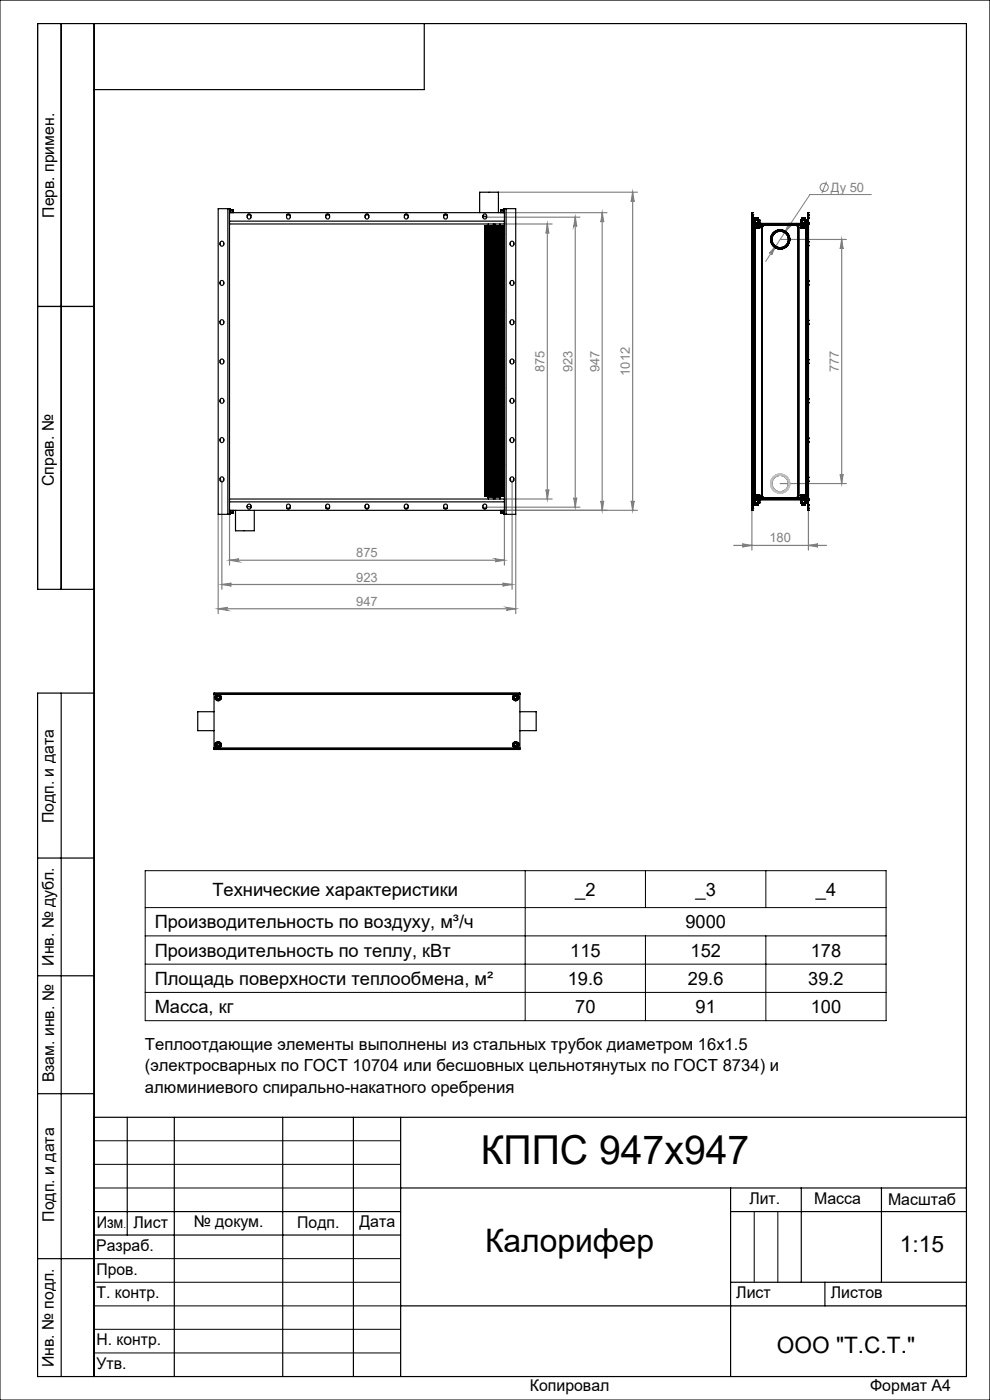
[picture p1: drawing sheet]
<svg xmlns="http://www.w3.org/2000/svg" width="210mm" height="297mm" viewBox="0 0 210 297" stroke-linecap="round" stroke-linejoin="round" font-family="sans-serif">
<defs><g id="words">
<text font-size="8.5" x="102" y="247">КППС 947х947</text>
<text font-size="6.9" x="102.9" y="265.6">Калорифер</text>
<g font-size="4.8">
<text x="190.9" y="265.6">1:15</text>
<text x="164.8" y="287">ООО &quot;Т.С.Т.&quot;</text>
</g>
<g font-size="3.9">
<text x="45.1" y="190.1">Технические характеристики</text>
<text x="122" y="190">_2</text>
<text x="147.5" y="190">_3</text>
<text x="173.1" y="190">_4</text>
<text x="32.8" y="196.9">Производительность по воздуху, м³/ч</text>
<text x="145.4" y="196.9">9000</text>
<text x="32.8" y="202.9">Производительность по теплу, кВт</text>
<text x="121" y="202.9">115</text>
<text x="146.5" y="202.9">152</text>
<text x="172" y="202.9">178</text>
<text x="32.8" y="208.9">Площадь поверхности теплообмена, м²</text>
<text x="120.4" y="208.9">19.6</text>
<text x="145.9" y="208.9">29.6</text>
<text x="171.4" y="208.9">39.2</text>
<text x="32.8" y="214.9">Масса, кг</text>
<text x="122" y="214.9">70</text>
<text x="147.5" y="214.9">91</text>
<text x="172" y="214.9">100</text>
</g>
<g font-size="3.5">
<text x="30.7" y="222.8">Теплоотдающие элементы выполнены из стальных трубок диаметром 16x1.5</text>
<text x="30.7" y="227.3">(электросварных по ГОСТ 10704 или бесшовных цельнотянутых по ГОСТ 8734) и</text>
<text x="30.7" y="231.8">алюминиевого спирально-накатного оребрения</text>
</g>
<g font-size="3.4">
<text x="11.5" y="46.2" transform="rotate(-90 11.5 46.2)">Перв. примен.</text>
<text x="11.4" y="103.2" transform="rotate(-90 11.4 103.2)">Справ. №</text>
<text x="11.4" y="174.7" transform="rotate(-90 11.4 174.7)">Подп. и дата</text>
<text x="11.5" y="204.9" transform="rotate(-90 11.5 204.9)">Инв. № дубл.</text>
<text x="11.5" y="229.6" transform="rotate(-90 11.5 229.6)">Взам. инв. №</text>
<text x="159" y="255.5">Лит.</text>
<text x="172.7" y="255.5">Масса</text>
<text x="188.4" y="255.6">Масштаб</text>
<text x="11.5" y="259.2" transform="rotate(-90 11.5 259.2)">Подп. и дата</text>
<text x="20.5" y="260.4">Изм</text>
<text x="28.3" y="260.4">Лист</text>
<text x="41.1" y="260.4">№ докум.</text>
<text x="63.1" y="260.4">Подп.</text>
<text x="76.2" y="260.4">Дата</text>
<text x="20.4" y="265.4">Разраб.</text>
<text x="20.5" y="275.4">Т. контр.</text>
<text x="20.5" y="270.4">Пров.</text>
<text x="156.2" y="275.4">Лист</text>
<text x="176.2" y="275.4">Листов</text>
<text x="20.5" y="285.4">Н. контр.</text>
<text x="11.4" y="290" transform="rotate(-90 11.4 290)">Инв. № подл.</text>
<text x="20.5" y="290.4">Утв.</text>
<text x="112.4" y="295">Копировал</text>
<text x="184.6" y="295">Формат А4</text>
</g>
<g font-size="2.7" fill="#808080">
<text x="176.3" y="40.6">Ду 50</text>
<text x="115.5" y="79" transform="rotate(-90 115.5 79)">875</text>
<text x="121.4" y="79" transform="rotate(-90 121.4 79)">923</text>
<text x="127.2" y="79" transform="rotate(-90 127.2 79)">947</text>
<text x="133.6" y="79.7" transform="rotate(-90 133.6 79.7)">1012</text>
<text x="177.9" y="79" transform="rotate(-90 177.9 79)">777</text>
<text x="75.6" y="118.2">875</text>
<text x="163.2" y="115.1">180</text>
<text x="75.6" y="123.4">923</text>
<text x="75.6" y="128.5">947</text>
</g>
<text font-size="2.1" x="26.2" y="260.4">.</text>
</g></defs>
<g fill="none" stroke="#808080" stroke-width=".21">
<path d="M175.3 38.5l-1 2.5M164.5 52.2l-.8 1.9a.32 .32 0 0 0-.1-.4 .32 .32 0 0 0-.4 0zM167.3 47.5a.32 .32 0 0 0 .1 .4 .32 .32 0 0 0 .4 0l-1.4 1.5zM184.8 41.3h-13l-9.4 14.2"/>
<circle cx="174.8" cy="39.8" r=".85"/>
</g>
<g fill="none" stroke="#808080" stroke-width=".25">
<path d="M102.8 46.1h20.2M105.5 40.8h29.7M107 47.5h10.1M107 45.1h21.8M116.1 47.5v58.4M116.1 47.5l.3 2a.3 .3 0 0 0-.3-.3 .3 .3 0 0 0-.3 .3zM122 46.1l.3 1.9a.32 .32 0 0 0-.3-.2 .32 .32 0 0 0-.3 .2zM122 46.1v61.5M127.7 45.1v63.2M127.7 45.1l.4 2a.3 .3 0 0 0-.3-.3 .3 .3 0 0 0-.3 .3zM134.2 40.8v67.5M134.2 40.8l.3 2a.32 .32 0 0 0-.3-.3 .32 .32 0 0 0-.3 .3z"/>
<path d="M165.5 50.8h14M178.5 50.8l.3 2a.3 .3 0 0 0-.3-.3 .3 .3 0 0 0-.3 .3zM178.5 50.8v51.8M46.3 109.1v21.1M47.1 101.8v23.2M48.7 109.1v10.8M48.7 118.8h58.3M48.7 118.8l2-.2a.3 .3 0 0 0-.3 .3 .3 .3 0 0 0 .3 .3zM102.8 107.6h20.2M105 118.6l2 .2-2 .4a.3 .3 0 0 0 .3-.3 .3 .3 0 0 0-.3-.3zM107 109.1v10.8M107 108.3h28.2"/>
<path d="M107 105.9h10.1M108.6 101.8v23.2M109.4 109.1v21.1M115.8 103.9a.3 .3 0 0 0 .3 .2 .3 .3 0 0 0 .3-.2l-.3 2zM121.7 105.6a.32 .32 0 0 0 .3 .3 .32 .32 0 0 0 .3-.3l-.3 2zM127.5 106.3a.3 .3 0 0 0 .3 .2 .3 .3 0 0 0 .3-.2l-.4 2zM133.9 106.3a.32 .32 0 0 0 .3 .2 .32 .32 0 0 0 .3-.2l-.3 2zM155.6 115.7h19.7M157.5 115.4l2 .3-2 .3a.32 .32 0 0 0 .3-.3 .32 .32 0 0 0-.3-.3zM159.5 108.3v8.4M165.5 102.6h14M171.5 115.7l2-.3a.32 .32 0 0 0-.3 .3 .32 .32 0 0 0 .3 .3z"/>
<path d="M171.5 108.3v8.4M178.2 100.6a.3 .3 0 0 0 .3 .3 .3 .3 0 0 0 .3-.3l-.3 2zM46.3 129.1h63.1M46.3 129.1l2-.2a.3 .3 0 0 0-.3 .3 .3 .3 0 0 0 .3 .3zM47.1 124h61.5M47.1 124l2-.3a.3 .3 0 0 0-.3 .3 .3 .3 0 0 0 .3 .3zM106.6 123.7l2 .3-2 .3a.3 .3 0 0 0 .3-.3 .3 .3 0 0 0-.3-.3zM107.4 128.9l2 .2-2 .4a.3 .3 0 0 0 .3-.3 .3 .3 0 0 0-.3-.3z"/>
</g>
<g fill="none" stroke="#000" stroke-width=".21">
<path d="M0 0h210v297h-210zM30.8 184.7h157.2v31.8h-157.2zM30.8 198.5h157.2M30.8 192.5h157.2M111.4 184.7v31.8M136.9 184.7v7.8M136.9 198.5v18M162.5 184.7v7.8M162.5 198.5v18M30.8 204.5h157.2M30.8 210.5h157.2M20 242h65"/>
<path d="M20 247h65M20 252h65M160 257v15M165 257v15M20 267h65M20 272h65M20 277h65M20 282h65M20 287h65"/>
</g>
<g fill="none" stroke="#000" stroke-width=".25">
<path d="M13 5v120M20 5v287M90 5v14h-70M8 65h12M20 125h-12v-120h197v287h-197v-145h12M13 147v145M8 182h12M8 207h12M8 232h12M20 237h185M27 237v25M37 237v55"/>
<path d="M60 237v55M75 237v55M85 237v55M20 257h65M85 252h120M155 252v40M155 257h50M170 252v20M187 252v20M8 267h12M20 262h65M85 277h120"/>
<path d="M155 272h50M175 272v5"/>
</g>
<g fill="#808080">
<path d="M164.5 52.2l-1.3 1.5a.32 .32 0 0 1 .4 0 .32 .32 0 0 1 .1 .4zM167.3 47.5l-.9 1.9 1.4-1.5a.32 .32 0 0 1-.4 0 .32 .32 0 0 1-.1-.4z"/>
<path d="M157.5 115.4l2 .3-2 .3a.32 .32 0 0 0 .3-.3 .32 .32 0 0 0-.3-.3zM171.5 115.7l2-.3a.32 .32 0 0 0-.3 .3 .32 .32 0 0 0 .3 .3z"/>
<path d="M48.7 118.8l2-.2a.3 .3 0 0 0-.3 .3 .3 .3 0 0 0 .3 .3zM105 118.6l2 .2-2 .4a.3 .3 0 0 0 .3-.3 .3 .3 0 0 0-.3-.3zM46.3 129.1l2-.2a.3 .3 0 0 0-.3 .3 .3 .3 0 0 0 .3 .3zM107.4 128.9l2 .2-2 .4a.3 .3 0 0 0 .3-.3 .3 .3 0 0 0-.3-.3z"/>
<path d="M47.1 124l2-.3a.3 .3 0 0 0-.3 .3 .3 .3 0 0 0 .3 .3zM106.6 123.7l2 .3-2 .3a.3 .3 0 0 0 .3-.3 .3 .3 0 0 0-.3-.3z"/>
<path d="M178.5 50.8l.3 2a.3 .3 0 0 0-.3-.3 .3 .3 0 0 0-.3 .3zM178.2 100.6a.3 .3 0 0 0 .3 .3 .3 .3 0 0 0 .3-.3l-.3 2z"/>
<path d="M133.9 106.3a.32 .32 0 0 0 .3 .2 .32 .32 0 0 0 .3-.2l-.3 2zM134.2 40.8l.3 2a.32 .32 0 0 0-.3-.3 .32 .32 0 0 0-.3 .3z"/>
<path d="M116.1 47.5l.3 2a.3 .3 0 0 0-.3-.3 .3 .3 0 0 0-.3 .3zM115.8 103.9a.3 .3 0 0 0 .3 .2 .3 .3 0 0 0 .3-.2l-.3 2zM127.7 45.1l.4 2a.3 .3 0 0 0-.3-.3 .3 .3 0 0 0-.3 .3zM127.5 106.3a.3 .3 0 0 0 .3 .2 .3 .3 0 0 0 .3-.2l-.4 2z"/>
<path d="M122 46.1l.3 1.9a.32 .32 0 0 0-.3-.2 .32 .32 0 0 0-.3 .2zM121.7 105.6a.32 .32 0 0 0 .3 .3 .32 .32 0 0 0 .3-.3l-.3 2z"/>
</g>
<g fill="none" stroke="#000" stroke-width=".25">
<path d="M46.8 59.6a.47 .47 0 0 1 .6 .1 .47 .47 0 0 1 0 .6 .47 .47 0 0 1-.7 .1zM46.8 51.3a.47 .47 0 0 1 .6 .1 .47 .47 0 0 1 0 .6 .47 .47 0 0 1-.7 0zM48.3 44.3h.4M48.3 44.3h-2v64.8h2M48.3 44.3v64.8M48.7 46.9v59.6M48.7 44.3v2.6M48.7 45.1h58.3M48.7 46.9h58.3M48.7 47.5h58.3M48.7 44.3h.2v.8M48.9 44.4h.1v.7"/>
<path d="M49 45.1h.4M49 44.6h.4M49.4 44.6l.1 .5M49.4 44.6h.1M49.4 44.6v.5M49.4 45.1h.1M52.5 45.6h.7M52.6 45.4a.41 .41 0 0 1 .6 .4v.3a.41 .41 0 0 1-.4 .4 .41 .41 0 0 1-.4-.4zM60.8 45.6h.7M61 45.4a.39 .39 0 0 1 .4 0 .39 .39 0 0 1 .2 .4v.3a.39 .39 0 0 1-.4 .4 .39 .39 0 0 1-.4-.4zM69.1 45.6h.8M69.2 45.5a.42 .42 0 0 1 .5-.1 .42 .42 0 0 1 .2 .4 .49 .49 0 0 1-.5 .7 .6 .6 0 0 1-.2-1z"/>
<path d="M77.5 45.6h.7M77.5 45.5a.42 .42 0 0 1 .5-.1 .42 .42 0 0 1 .2 .4v.3a.41 .41 0 0 1-.4 .4 .41 .41 0 0 1-.4-.4zM85.8 45.6h.7M85.9 45.5a.39 .39 0 0 1 .4-.1 .39 .39 0 0 1 .3 .4v.3a.41 .41 0 0 1-.4 .4 .41 .41 0 0 1-.4-.4zM94.2 45.6h.7M94.2 45.5a.39 .39 0 0 1 .5-.1 .39 .39 0 0 1 .2 .4v.3a.39 .39 0 0 1-.4 .4 .39 .39 0 0 1-.4-.4zM101.7 45.1v-4.3h4v4.3M102.4 45.8l.8 .1M102.6 45.4a.39 .39 0 0 1 .4 0 .39 .39 0 0 1 .2 .4v.3a.39 .39 0 0 1-.4 .4 .39 .39 0 0 1-.4-.4zM102.8 56.3h.1M102.8 49.6h.1M102.8 57.3h1.4"/>
<path d="M102.8 58h1.4M102.8 56.7h1.4M102.8 54.3h1.4M102.8 54.6h1.4M102.8 55.7h1.4M102.8 55.6h1.4M102.8 56h1.4M102.8 56.3h1.4M102.8 56.9h1.4M102.8 57.6h1.4M102.8 59h1.4M102.8 59.3h1.4"/>
<path d="M102.8 59.7h1.4M102.8 59.6h1.4M102.8 58.3h1.4M102.8 60h1.4M102.8 59.9h1.4M102.8 55.9h1.4M102.8 49h1.4M102.8 50.3h1.4M102.8 58.6h1.4M102.8 53.7h1.4M102.8 53.6h1.4M102.8 48h1.4"/>
<path d="M102.8 47.9h1.4M102.8 47.9h1.9M102.8 48.3h1.4M102.8 48.6h1.4M102.8 49.3h1.4M102.8 49.9h1.4M102.8 53.3h1.4M102.8 54h1.4M102.8 53.9h1.4M102.8 55.3h1.4M102.8 50h1.4M102.8 50.7h1.4"/>
<path d="M102.8 51.6h1.4M102.8 52h1.4M102.8 52.7h1.4M102.8 52.6h1.4M102.8 53h1.4M102.8 52.9h1.4M102.8 51h1.4M102.8 55h1.4M102.8 52.3h1.4M102.8 49.6h1.4M102.8 51.3h1.4M102.8 47.9v.1"/>
<path d="M102.8 48.3h.1M102.8 48.6h.1M102.8 49h.1M102.8 49.3h.1M102.8 49.9v.1M102.8 50.3h.1M102.8 50.6v.1M102.8 50.9v.1M102.8 51.3h.1M102.8 51.6h.1M102.8 52h.1M102.8 52.3h.1"/>
<path d="M102.8 52.6v.1M102.8 52.9v.1M102.8 53.3h.1M102.8 53.6v.1M102.8 53.9v.1M102.8 54.3h.1M102.8 54.6h.1M102.8 55h.1M102.8 55.3h.1M102.8 55.6v.1M102.8 55.9v.1M102.8 56.6v.1"/>
<path d="M102.8 56.9v.1M102.8 57.3h.1M102.8 57.6h.1M102.8 58h.1M102.8 58.3h.1M102.8 58.6v.1M102.8 58.9v.1M102.8 59.3h.1M102.8 59.6v.1M102.8 59.9v.1M102.8 54.6l.7 .1M102.8 55.7h.7"/>
<path d="M102.8 56h.7M102.8 56.3h.7M102.8 56.9h.7M102.8 57.6l.7 .1M102.8 57.6h.7M102.8 58h.7M102.8 59h.7M102.8 59.7h.7M102.8 56.7h.7M102.8 58.3h.7M102.8 59.3h.7M102.8 60h.7"/>
<path d="M102.8 59.9h.7M102.8 50.3h.7M102.8 48h.7M102.8 48.3h.7M102.8 48.6l.7 .1M102.8 48.6h.7M102.8 49h.7M102.8 53.3h.7M102.8 53.7h.7M102.8 54h.7M102.8 53.9h.7M102.8 54.3h.7"/>
<path d="M102.8 54.6h.7M102.8 55.3h.7M102.8 49.3l.7 .1M102.8 57h.7M102.8 57.3h.7M102.8 50.7h.7M102.8 58.7h.7M102.8 51.6l.7 .1M102.8 51.6h.7M102.8 52h.7M102.8 53h.7M102.8 50h.7"/>
<path d="M102.8 51h.7M102.8 55h.7M102.8 52.3h.7M102.8 52.7h.7M102.8 49.6l.7 .1M102.8 50.9h.7M102.8 51.3h.7M103.5 57.9h1.2M103.5 54.3h1.2M103.5 54.7h1.2M103.5 55.7h1.2v.2M103.5 55.6h1.2"/>
<path d="M103.5 56h1.2M103.5 56.3h1.2M103.5 57.3h1.2M103.5 57.7h1.2M103.5 57.3h1.2v.3h-1.2M103.5 58h1.2v.3h-1.2M103.5 59h1.2M103.5 59.7h1.2M103.5 59.6h1.2M103.5 56.7h1.2M103.5 56.6h1.2M103.5 58.3h1.2"/>
<path d="M103.5 58.9h1.2M103.5 59.3h1.2v.3M103.5 59.3h1.2M103.5 48.9h1.2M103.5 58.6h1.2M103.5 48h1.2M103.5 48.3h1.2v.3h-1.2M103.5 48.3h1.2M103.5 48.7h1.2M103.5 49h1.2v.2M103.5 49.2h1.2M103.5 49.9h1.2"/>
<path d="M103.5 53.3h1.2M103.5 53.7h1.2v.2h-1.2M103.5 53.6h1.2M103.5 54h1.2M103.5 54.3h1.2v.3h-1.2M103.5 55h1.2v.3h-1.2M103.5 55.9h1.2M103.5 49.4h1.2M103.5 57h1.2M103.5 50.3h1.2M103.5 50.7h1.2v.2h-1.2M103.5 50.6h1.2"/>
<path d="M103.5 58.7h1.2v.2M103.5 51.7h1.2M103.5 51.3h1.2v.3h-1.2M103.5 52h1.2v.3h-1.2M103.5 51.9h1.2M103.5 53h1.2M103.5 52.9h1.2M103.5 50h1.2M103.5 51h1.2M103.5 52.3h1.2M103.5 49.6h1.2M103.5 52.7h1.2v.2"/>
<path d="M103.5 51.3h1.2M103.5 49.7h1.2M103.5 55.3h1.2M103.5 54.9h1.2M103.5 52.6h1.2M103.5 57.9l-.7 .1M103.5 54.3h-.7M103.5 55.6h-.7M103.5 57.3h-.7M103.5 59.6h-.7M103.5 56.6h-.7M103.5 58.9h-.7"/>
<path d="M103.5 59.3h-.7M103.5 48.9l-.7 .1M103.5 56.3h-.7M103.5 58.6h-.7M103.5 48.3h-.7M103.5 49.2l-.7 .1M103.5 49.9h-.7M103.5 53.6h-.7M103.5 55.9h-.7M103.5 50.6h-.7M103.5 51.9l-.7 .1M103.5 52.9h-.7"/>
<path d="M103.5 49.6h-.7M103.5 51.3h-.7M103.5 54.9l-.7 .1M103.5 52.6h-.7M103.5 48v.3M103.5 48.3v.3M103.5 48.7v.2M103.5 49v.2M103.5 49.4v.2M103.5 49.7v.2M103.5 50v.3M103.5 50.3v.3"/>
<path d="M103.5 50.7v.2M103.5 51v.3M103.5 51.3v.3M103.5 51.7v.2M103.5 52v.3M103.5 52.3v.3M103.5 52.7v.2M103.5 53v.3M103.5 53.3v.3M103.5 53.7v.2M103.5 54v.3M103.5 54.3v.3"/>
<path d="M103.5 54.7v.2M103.5 55v.3M103.5 55.3v.3M103.5 55.7v.2M103.5 56v.3M103.5 56.3v.3M103.5 56.7v.2M103.5 57v.3M103.5 57.3v.3M103.5 57.7v.2M103.5 58v.3M103.5 58.3v.3"/>
<path d="M103.5 58.7v.2M103.5 59v.3M103.5 59.3v.3M103.5 59.7v.2M103.6 47.5v.4M104.2 56.3h.1M104.2 49.6h.1M104.2 58.3h2.6M104.2 59.7h2.6M104.2 60h2.6M104.2 59.9h2.6M104.2 58.3h1.3"/>
<path d="M104.2 58.7h1.3M104.2 59.3h1.3M104.2 59.3h2.6M104.2 59h2.6M104.2 52h1.3M104.2 52.7h1.3M104.2 50.9h2.6M104.2 51.3h1.3M104.2 51.3h2.6M104.2 51.6h2.6M104.2 52.3h2.6M104.2 52.6h2.6"/>
<path d="M104.2 53h2.6M104.2 52.9h2.6M104.2 54h1.3M104.2 53.9h2.6M104.2 54.3h1.3M104.2 54.6h2.6M104.2 55.6h2.6M104.2 55.7h1.3M104.2 56h1.3M104.2 55.9h2.6M104.2 56.3h1.3M104.2 56.7h2.6"/>
<path d="M104.2 57h2.6M104.2 57.3h1.3M104.2 57.3h2.6M104.2 57.6h2.6M104.2 58h1.3M104.2 58h2.6M104.2 55.3h2.6M104.2 49.6h2.6M104.2 50.6h1.3M104.2 53.3h2.6M104.2 53.7h1.3M104.2 53.6h2.6"/>
<path d="M104.2 55h1.3M104.2 55h2.6M104.2 48.3h1.3M104.2 48.6h2.6M104.2 49h1.3M104.2 49h2.6M104.2 49.3h2.6M104.2 50h1.3M104.2 49.9h2.6M104.2 50.3h1.3M104.2 50.3h2.6M104.2 59.6h2.6"/>
<path d="M104.2 48h1.3M104.2 47.9h2.6M104.2 55.7h.7M104.2 56.9h.7M104.2 57.6h.7M104.2 58h.7M104.2 59.3h.7M104.2 59.9h.7M104.2 50.3h.7M104.2 48.3h.7M104.2 48.6h.7M104.2 49h.7"/>
<path d="M104.2 53.3h.7M104.2 53.7h.7M104.2 53.9h.7M104.2 54.3h.7M104.2 54.6h.7M104.2 55.3h.7M104.2 57.3h.7M104.2 50.7h.7M104.2 58.3h.7M104.2 58.7h.7M104.2 51.6h.7M104.2 52h.7"/>
<path d="M104.2 55h.7M104.2 52.3h.7M104.2 52.7h.7M104.2 50.9h.7M104.2 51.3h.7M104.2 47.9v.1M104.2 48.3h.1M104.2 48.6h.1M104.2 49h.1M104.2 49.3h.1M104.2 49.9v.1M104.2 50.3h.1"/>
<path d="M104.2 50.6v.1M104.2 50.9v.1M104.2 51.3h.1M104.2 51.6h.1M104.2 52h.1M104.2 52.3h.1M104.2 52.6v.1M104.2 52.9v.1M104.2 53.3h.1M104.2 53.6v.1M104.2 53.9v.1M104.2 54.3h.1"/>
<path d="M104.2 54.6h.1M104.2 55h.1M104.2 55.3h.1M104.2 55.6v.1M104.2 55.9v.1M104.2 56.6v.1M104.2 56.9v.1M104.2 57.3h.1M104.2 57.6h.1M104.2 58h.1M104.2 58.3h.1M104.2 58.6v.1"/>
<path d="M104.2 58.9v.1M104.2 59.3h.1M104.2 59.6v.1M104.2 59.9v.1M104.2 59.7h.7M104.2 59h.7M104.2 51.6l.7 .1M104.2 53h.7M104.2 54h.7M104.2 54.6l.7 .1M104.2 56h.7M104.2 56.3h.7"/>
<path d="M104.2 56.7h.7M104.2 57h.7M104.2 57.6l.7 .1M104.2 51h.7M104.2 48.6l.7 .1M104.2 49.3l.7 .1M104.2 49.6l.7 .1M104.2 50h.7M104.2 60h.7M104.2 48h.7M104.7 47.5v.4M104.7 56.7a.41 .41 0 0 1-.6 .2h-.6"/>
<path d="M104.7 59.7a.41 .41 0 0 1-.6 .2h-.6M104.7 50a.41 .41 0 0 1-.6 .3h-.6M104.7 53a.41 .41 0 0 1-.6 .3h-.6M104.7 57.9h.1M104.7 54.3h.1M104.7 54.7h.1M104.7 55.6h.1M104.7 56h.1M104.7 56.3h.1M104.7 57.3h.1M104.7 57.7h.1M104.7 59h.1"/>
<path d="M104.7 59.6h.1M104.7 56.6h.1M104.7 58.3h.1M104.7 58.9h.1M104.7 59.3h.1M104.7 48.9h.1M104.7 58.6h.1M104.7 48h.1M104.7 48.3h.1M104.7 48.7h.1M104.7 49.2l.1 .1M104.7 49.9h.1"/>
<path d="M104.7 53.3h.1M104.7 53.6h.1M104.7 54h.1M104.7 55.9h.1M104.7 49.4h.1M104.7 57h.1M104.7 50.3h.1M104.7 50.6h.1M104.7 51.7h.1M104.7 51.9h.1M104.7 53h.1M104.7 52.9h.1"/>
<path d="M104.7 51h.1M104.7 52.3h.1M104.7 49.6h.1M104.7 51.3h.1M104.7 49.7h.1M104.7 55.3h.1M104.7 54.9h.1M104.7 52.6h.1M104.7 48v.3M104.7 48.7v.2M104.7 49.4v.2M104.7 49.7v.2"/>
<path d="M104.7 50.3v.3M104.7 51v.3M104.7 51.7v.2M104.7 52.3v.3M104.7 53.3v.3M104.7 54v.3M104.7 54.7v.2M104.7 55.3v.3M104.7 56v.3M104.7 56.3v.3M104.7 57v.3M104.7 57.7v.2"/>
<path d="M104.7 58.3v.3M104.7 59v.3M104.8 59.7h-.1M104.8 56.7h-.1M104.8 50h-.1M104.9 58.3h1.2M104.9 59.7h1.2M104.9 58.7h.6M104.9 58.6h1.2M104.9 59h1.2M104.9 58.9h1.2M104.9 52h.6"/>
<path d="M104.9 52.7h.6M104.9 50.9h1.2M104.9 51.3h.6M104.9 51.3h1.2M104.9 51.7h1.2M104.9 51.6h1.2M104.9 51.9h1.2M104.9 52.6h1.2M104.9 53h1.2M104.9 52.9h1.2M104.9 54h.6M104.9 53.9h1.2"/>
<path d="M104.9 54.3h.6M104.9 54.3h1.2M104.9 54.7h1.2M104.9 55.6h1.2M104.9 56h.6M104.9 55.9h1.2M104.9 56.3h.6M104.9 56.3h1.2M104.9 56.7h1.2M104.9 56.6h1.2M104.9 57h1.2M104.9 56.9h1.2"/>
<path d="M104.9 57.3h.6M104.9 57.3h1.2M104.9 57.7h1.2M104.9 57.6h1.2M104.9 58h.6M104.9 57.9h1.2M104.9 58.3h.6M104.9 55.3h1.2M104.9 55.7h.6M104.9 49.6h1.2M104.9 50.6h1.2M104.9 54.6h1.2"/>
<path d="M104.9 59.3h.6M104.9 52.3h1.2M104.9 53.3h1.2M104.9 51h1.2M104.9 48.7h1.2M104.9 48.6h1.2M104.9 49h.6M104.9 48.9h1.2M104.9 49.4h1.2M104.9 49.2h1.2M104.9 49.7h1.2M104.9 50h.6"/>
<path d="M104.9 49.9h1.2M104.9 50.3h.6M104.9 50.3h1.2M104.9 50.7h.6M104.9 54.9h1.2M104.9 59.3h1.2M104.9 59.6h1.2M104.9 59.9h1.2M104.9 48h.6M104.9 53.7h.6M104.9 48.3h.6M104.9 48.3h1.2"/>
<path d="M104.9 55h.6M104.9 53.6h1.2M104.9 58.6h-.7M104.9 58.9h-.7M104.9 51.3h-.7M104.9 51.9l-.7 .1M104.9 52.6h-.7M104.9 52.9h-.7M104.9 54.3h-.7M104.9 55.6h-.7M104.9 55.9h-.7M104.9 56.3h-.7"/>
<path d="M104.9 56.6h-.7M104.9 57.3h-.7M104.9 57.9l-.7 .1M104.9 49.6h-.7M104.9 50.6h-.7M104.9 48.9l-.7 .1M104.9 49.2l-.7 .1M104.9 49.9h-.7M104.9 54.9l-.7 .1M104.9 59.3h-.7M104.9 59.6h-.7M104.9 48.3h-.7"/>
<path d="M104.9 53.6h-.7M104.9 48v.3M104.9 48.3v.3M104.9 48.7v.2M104.9 49v.2M104.9 49.4v.2M104.9 49.7v.2M104.9 50v.3M104.9 50.3v.3M104.9 50.7v.2M104.9 51v.3M104.9 51.3v.3"/>
<path d="M104.9 51.7v.2M104.9 52v.3M104.9 52.3v.3M104.9 52.7v.2M104.9 53v.3M104.9 53.3v.3M104.9 53.7v.2M104.9 54v.3M104.9 54.3v.3M104.9 54.7v.2M104.9 55v.3M104.9 55.3v.3"/>
<path d="M104.9 55.7v.2M104.9 56v.3M104.9 56.3v.3M104.9 56.7v.2M104.9 57v.3M104.9 57.3v.3M104.9 57.7v.2M104.9 58v.3M104.9 58.3v.3M104.9 58.7v.2M104.9 59v.3M104.9 59.3v.3"/>
<path d="M104.9 59.7v.2M105 47.5v.4M105.5 58.3h1.3M105.5 58.7h.6M105.5 58.7h1.3M105.5 59.3h1.3M105.5 52h.6M105.5 52h1.3M105.5 52.7h.6M105.5 52.7h1.3M105.5 51.3h.6M105.5 51.3h1.3"/>
<path d="M105.5 54h.6M105.5 54h1.3M105.5 54.3h.6M105.5 54.3h1.3M105.5 55.7h1.3M105.5 56h.6M105.5 56h1.3M105.5 56.3h.6M105.5 56.3h1.3M105.5 57.3h.6M105.5 57.3h1.3M105.5 58h.6"/>
<path d="M105.5 58h1.3M105.5 58.3h.6M105.5 55.7h.6M105.5 50.6h1.3M105.5 59.3h.6M105.5 53.7h1.3M105.5 55h1.3M105.5 48.3h1.3M105.5 49h.6M105.5 49h1.3M105.5 50h.6M105.5 50h1.3"/>
<path d="M105.5 50.3h.6M105.5 50.3h1.3M105.5 50.7h.6M105.5 48h.6M105.5 48h1.3M105.5 53.7h.6M105.5 48.3h.6M105.5 55h.6M106 47.5v.4M106.1 55.7h.7M106.1 56.9h.7M106.1 57.6h.7"/>
<path d="M106.1 58h.7M106.1 59.3h.7M106.1 59.9h.7M106.1 50.3h.7M106.1 48.3h.7M106.1 48.6h.7M106.1 49h.7M106.1 53.3h.7M106.1 53.7h.7M106.1 53.9h.7M106.1 54.3h.7M106.1 54.6h.7"/>
<path d="M106.1 55.3h.7M106.1 57.3h.7M106.1 50.7h.7M106.1 58.3h.7M106.1 58.7h.7M106.1 51.6h.7M106.1 52h.7M106.1 55h.7M106.1 52.3h.7M106.1 52.7h.7M106.1 50.9h.7M106.1 51.3h.7"/>
<path d="M106.1 58.6h.7M106.1 58.9h.7M106.1 51.9l.7 .1M106.1 52.6h.7M106.1 52.9h.7M106.1 55.6h.7M106.1 55.9h.7M106.1 56.3h.7M106.1 56.6h.7M106.1 57.9l.7 .1M106.1 49.6h.7M106.1 50.6h.7"/>
<path d="M106.1 48.9l.7 .1M106.1 49.2l.7 .1M106.1 49.9h.7M106.1 54.9l.7 .1M106.1 59.6h.7M106.1 53.6h.7M106.1 48v.3M106.1 48.3v.3M106.1 48.7v.2M106.1 49v.2M106.1 49.4v.2M106.1 49.7v.2"/>
<path d="M106.1 50v.3M106.1 50.3v.3M106.1 50.7v.2M106.1 51v.3M106.1 51.3v.3M106.1 51.7v.2M106.1 52v.3M106.1 52.3v.3M106.1 52.7v.2M106.1 53v.3M106.1 53.3v.3M106.1 53.7v.2"/>
<path d="M106.1 54v.3M106.1 54.3v.3M106.1 54.7v.2M106.1 55v.3M106.1 55.3v.3M106.1 55.7v.2M106.1 56v.3M106.1 56.3v.3M106.1 56.7v.2M106.1 57v.3M106.1 57.3v.3M106.1 57.7v.2"/>
<path d="M106.1 58v.3M106.1 58.3v.3M106.1 58.7v.2M106.1 59v.3M106.1 59.3v.3M106.1 59.7v.2M106.3 45.1h.1M106.3 44.6h.1M106.3 44.6v.5M106.3 45.1h.4M106.3 44.6h.4M106.7 44.6h-.5v.5"/>
<path d="M106.8 56.3h.1M106.8 49.6h.1M106.8 44.4h-.1v.7M106.8 47.9v.1M106.8 48.3h.1M106.8 48.6h.1M106.8 49h.1M106.8 49.3h.1M106.8 49.9v.1M106.8 50.3h.1M106.8 50.6v.1M106.8 50.9v.1"/>
<path d="M106.8 51.3h.1M106.8 51.6h.1M106.8 52h.1M106.8 52.3h.1M106.8 52.6v.1M106.8 52.9v.1M106.8 53.3h.1M106.8 53.6v.1M106.8 53.9v.1M106.8 54.3h.1M106.8 54.6h.1M106.8 55h.1"/>
<path d="M106.8 55.3h.1M106.8 55.6v.1M106.8 55.9v.1M106.8 56.6v.1M106.8 56.9v.1M106.8 57.3h.1M106.8 57.6h.1M106.8 58h.1M106.8 58.3h.1M106.8 58.6v.1M106.8 58.9v.1M106.8 59.3h.1"/>
<path d="M106.8 59.6v.1M106.8 59.9v.1M106.8 59.7h-.7M106.8 59h-.7M106.8 51.6l-.7 .1M106.8 53h-.7M106.8 54h-.7M106.8 54.6l-.7 .1M106.8 56h-.7M106.8 56.3h-.7M106.8 56.7h-.7M106.8 57h-.7"/>
<path d="M106.8 57.6l-.7 .1M106.8 58.3h-.7M106.8 55.3h-.7M106.8 52.3h-.7M106.8 53.3h-.7M106.8 51h-.7M106.8 48.6l-.7 .1M106.8 49.3l-.7 .1M106.8 49.6l-.7 .1M106.8 50h-.7M106.8 50.3h-.7M106.8 60h-.7"/>
<path d="M106.8 48h-.7M107 46.9v59.6M107 44.3h.4M107 44.3h-.2v.8M107 44.3v2.6M107.4 44.3h2v64.8h-2M107.4 44.3v64.8M108.3 51.4a.46 .46 0 0 1 .7 .3 .46 .46 0 0 1-.7 .4l-.1-.3zM108.3 59.6a.46 .46 0 0 1 .7 .5 .46 .46 0 0 1-.7 .3l-.1-.5zM159.5 59.6h.1M159.5 52.1h.1M159.5 51.3h.1"/>
<path d="M159.5 47.5h.1M159.5 45.5h.1M159.5 46.3h.1M159.5 45.1h.1M159.5 47.2h.1M159.5 59.6v.8M159.5 51.3v.8M159.5 47.5h.6M159.5 45.5v.8M159.5 47.2l.3 .3M159.5 59.6h.3M159.5 51.3h.3"/>
<path d="M159.5 47.5h12M159.5 52.1h.3M159.5 45.1v2.1M159.5 47.5v58.4M159.6 46.3h.1M159.6 45.5h.1M159.6 45.1h.1M159.6 47.2h.1M159.6 45.5v.8M159.6 47.2l.2 .2M159.6 45.1v2.1M159.8 52.1h.1"/>
<path d="M159.8 51.3h.1M159.8 59.6h.1M159.8 47.5h.1M159.8 59.6v.8M159.8 51.3v.8M159.8 47.5h.3M159.8 47.5v58.4M159.8 47.7h.1M159.8 47.4h.1M159.8 47.7h11.4M159.8 47.4h11.4M159.8 47.9h1.3z"/>
<path d="M159.8 47.7h1.3zM159.8 47.4h1.3zM159.8 47.3h1.3zM159.8 46.7h.3M159.8 47.2h.1M159.8 47.2h.3M159.8 46.7h.1M159.8 46.7v1.2M159.8 47.2l.1 .1M159.9 48.3h.2M159.9 48.3h.1M159.9 47.9h.1"/>
<path d="M159.9 47.9v.4M159.9 47.9h.2M159.9 48.3h1.1zM159.9 47.3h1.1zM159.9 46.7h1.1zM160.1 47.5h.1M160.1 47.7h.1M160.1 47.4h.1M160.1 47.5h.8M160.1 47.7h.8M160.1 47.4h.8M160.1 47.4v58.6"/>
<path d="M160.1 47.9h.1M160.1 48.3h.1M160.1 47.9h.8zM160.1 47.7h.8zM160.1 47.4h.8zM160.1 47.3h.8zM160.1 46.7h.1M160.1 47.2h.1M160.2 47.9h.6zM160.2 46.2h.6zM160.2 47.3h.6zM160.2 46.7h.6z"/>
<path d="M160.2 46.2l-.1 2.1M160.2 46.7h.6M160.2 47.2h.6M160.2 46.7v.5M160.2 47.5v.2M160.2 48.3h.6M160.2 46.2h.1M160.2 47.9v.4M160.2 47.9h.6M160.8 48.3h.1M160.8 47.9h.1M160.8 46.7h.1"/>
<path d="M160.8 47.2h.1M160.8 46.2l.1 2.1M160.8 46.7v.5M160.8 47.9v.4M160.8 46.7h.3M160.8 47.2h.3M160.9 48.3h.2M160.9 47.9h.2M160.9 47.5h.1M160.9 47.7h.1M160.9 47.4h.1M160.9 47.4v.3"/>
<path d="M161 48.3h.1M161 46.7h.1M161.1 47.9h.1M161.1 48.3h.1M161.1 46.7h.1M161.1 47.2h.1M161.1 46.7v.5M161.1 47.9v.4M161.1 47.2l-.1 .1M161.1 47.3v.1M161.1 47.7v.2M161.6 48.2h.1"/>
<path d="M161.6 48.2v57M161.7 48.2v57M161.9 47.8l-.3 .4M161.9 47.8h7.2M161.9 47.8h.1M162 47.8h7M162 47.8l-.3 .4M169 47.8l.3 .4M169 47.8h.1M169.1 47.8l.3 .4M169.3 48.2v57M169.3 48.2h.1"/>
<path d="M169.4 48.2v57M169.8 47.4h1.4zM169.8 47.3h1.4zM169.8 47.9h1.4zM169.8 47.7h1.4zM169.8 47.3v.1M169.8 47.7v.2M169.9 48.3h.2M169.9 48.3h.1M169.9 47.9h.1M169.9 46.7h.2M169.9 47.2h.1"/>
<path d="M169.9 47.2h.2M169.9 46.7h.1M169.9 46.7v.5M169.9 47.9v.4M169.9 47.2l.1 .1M169.9 47.9h.2M170 48.3h1zM170 47.3h1zM170 46.7h1zM170.1 47.7h.1M170.1 47.5h.1M170.1 47.4h.1"/>
<path d="M170.1 47.7h.8M170.1 47.5h.8M170.1 47.4h.8zM170.1 47.3h.8zM170.1 47.9h.8zM170.1 47.7h.8zM170.1 47.4h.8M170.1 47.9h.1M170.1 47.9h.7zM170.1 48.3h.1M170.1 46.2h.7zM170.1 47.3h.7z"/>
<path d="M170.1 47.2h.1M170.1 46.7h.7zM170.1 46.7h.1M170.1 46.2v2.1M170.2 48.3h.5M170.2 46.2h.5zM170.2 47.2h.6M170.2 46.7h.6M170.2 46.2h-.1M170.2 47.9h.5M170.2 46.7v.5M170.2 47.9v.4"/>
<path d="M170.7 47.9h.2M170.7 48.3h.2M170.7 46.2l.1 1.7M170.7 47.9v.4M170.8 47.2h.1M170.8 46.7h.1M170.8 46.7v.5M170.8 47.5v.2M170.9 48.3h.2M170.9 46.7h.2M170.9 47.2h.2M170.9 46.7v59.9"/>
<path d="M170.9 47.9h.2M170.9 47.5h.1M170.9 47.7h.1M170.9 47.4h.1M170.9 47.5h.3M170.9 47.5h.6M171 46.7h.1M171.1 47.9h.1M171.1 48.3h.1M171.1 47.9v.4M171.1 46.7h.1M171.1 47.2h.1"/>
<path d="M171.1 47.9l-.1 .4M171.1 46.7v.5M171.1 47.2l-.1 .1M171.2 47.4h.1M171.2 47.3v.6M171.2 47.5h.1M171.2 47.7h.1M171.2 59.6h.1M171.2 51.3h.1M171.2 52.1h.1M171.2 59.6v.8M171.2 51.3v.8"/>
<path d="M171.2 59.6h.3M171.2 51.3h.3M171.2 52.1h.3M171.2 47.5v58.4M171.3 45.5h.1M171.3 46.3h.1M171.3 45.1h.1M171.3 47.2h.1M171.3 45.5v.8M171.3 47.2l-.1 .2M171.3 45.1h.2M171.3 45.5h.2"/>
<path d="M171.3 46.3h.2M171.3 47.2h.2M171.3 45.1v2.1M171.5 59.6h.1M171.5 51.3h.1M171.5 52.1h.1M171.5 47.5h.1M171.5 46.3h.1M171.5 45.5h.1M171.5 45.1h.1M171.5 47.2h.1M171.5 59.6v.8"/>
<path d="M171.5 51.3v.8M171.5 45.5v.8M171.5 47.2l-.3 .3M171.5 45.1v2.1M171.5 47.5v58.4M46.8 76.3a.42 .42 0 0 1 .4-.1 .42 .42 0 0 1 .3 .3 .49 .49 0 0 1-.5 .7 .6 .6 0 0 1-.2-.9zM46.8 67.9a.42 .42 0 0 1 .4 0 .42 .42 0 0 1 .3 .3 .49 .49 0 0 1-.5 .7 .6 .6 0 0 1-.2-1zM102.8 75.6h.1M102.8 72.6h.1M102.8 66h.1M102.8 70.3h1.4M102.8 70.7h1.4"/>
<path d="M102.8 75.6h1.4M102.8 76h1.4M102.8 75.9h1.4M102.8 76.3h1.4M102.8 76.7h1.4M102.8 71h1.4M102.8 72h1.4M102.8 72.3h1.4M102.8 73.3h1.4M102.8 73.7h1.4M102.8 75h1.4M102.8 75.3h1.4"/>
<path d="M102.8 71.3h1.4M102.8 72.6h1.4M102.8 73.6h1.4M102.8 74h1.4M102.8 74.6h1.4M102.8 60.3h1.4M102.8 60.6h1.4M102.8 61h1.4M102.8 63.3h1.4M102.8 63.6h1.4M102.8 79.3h1.4M102.8 68h1.4"/>
<path d="M102.8 67.9h1.4M102.8 68.3h1.4M102.8 68.6h1.4M102.8 69h1.4M102.8 69.3h1.4M102.8 69.6h1.4M102.8 70h1.4M102.8 64h1.4M102.8 71.6h1.4M102.8 64.7h1.4M102.8 79.6h1.4M102.8 73h1.4"/>
<path d="M102.8 73.9h1.4M102.8 67.7h1.4M102.8 67.6h1.4M102.8 61.3h1.4M102.8 61.7h1.4M102.8 61.6h1.4M102.8 62h1.4M102.8 61.9h1.4M102.8 62.3h1.4M102.8 78h1.4M102.8 78.6h1.4M102.8 78.9h1.4"/>
<path d="M102.8 65h1.4M102.8 79.7h1.4M102.8 66h1.4M102.8 66.3h1.4M102.8 66.6h1.4M102.8 67.3h1.4M102.8 65.3h1.4M102.8 62.9h1.4M102.8 77.6h1.4M102.8 74.3h1.4M102.8 78.3h1.4M102.8 64.3h1.4"/>
<path d="M102.8 77.3h1.4M102.8 67h1.4M102.8 65.6h1.4M102.8 62.6h1.4M102.8 77h1.4M102.8 80h1.4M102.8 79.9h1.4M102.8 60.3h.1M102.8 60.6h.1M102.8 61h.1M102.8 61.3h.1M102.8 61.6v.1"/>
<path d="M102.8 61.9v.1M102.8 62.3h.1M102.8 62.6h.1M102.8 62.9v.1M102.8 63.3h.1M102.8 63.6h.1M102.8 64h.1M102.8 64.3h.1M102.8 64.6v.1M102.8 64.9v.1M102.8 65.3h.1M102.8 65.6h.1"/>
<path d="M102.8 66.3h.1M102.8 66.6h.1M102.8 67h.1M102.8 67.3h.1M102.8 67.6v.1M102.8 67.9v.1M102.8 68.3h.1M102.8 68.6h.1M102.8 69h.1M102.8 69.3h.1M102.8 69.6h.1M102.8 70h.1"/>
<path d="M102.8 70.3h.1M102.8 70.6v.1M102.8 70.9v.1M102.8 71.3h.1M102.8 71.6h.1M102.8 72h.1M102.8 72.3h.1M102.8 73h.1M102.8 73.3h.1M102.8 73.6v.1M102.8 73.9v.1M102.8 74.3h.1"/>
<path d="M102.8 74.6h.1M102.8 75h.1M102.8 75.3h.1M102.8 75.9v.1M102.8 76.3h.1M102.8 76.6v.1M102.8 76.9v.1M102.8 77.3h.1M102.8 77.6h.1M102.8 78h.1M102.8 78.3h.1M102.8 78.6v.1"/>
<path d="M102.8 78.9v.1M102.8 79.3h.1M102.8 79.6v.1M102.8 79.9v.1M102.8 70.7h.7M102.8 75.6l.7 .1M102.8 76h.7M102.8 76.3h.7M102.8 70.3h.7M102.8 71h.7M102.8 70.9h.7M102.8 72.3l.7 .1"/>
<path d="M102.8 76.7h.7M102.8 73.7h.7M102.8 75.3h.7M102.8 71.3h.7M102.8 72.6l.7 .1M102.8 73.3h.7M102.8 74h.7M102.8 74.6h.7M102.8 75h.7M102.8 60.6l.7 .1M102.8 60.6h.7M102.8 61h.7"/>
<path d="M102.8 63.3l.7 .1M102.8 63.6l.7 .1M102.8 79.3h.7M102.8 60.3h.7M102.8 68.3h.7M102.8 68.6l.7 .1M102.8 68.6h.7M102.8 69h.7M102.8 69.3l.7 .1M102.8 69.6l.7 .1M102.8 69.6h.7M102.8 70h.7"/>
<path d="M102.8 64h.7M102.8 71.6l.7 .1M102.8 71.6h.7M102.8 72h.7M102.8 64.7h.7M102.8 73h.7M102.8 73.9h.7M102.8 74.6l.7 .1M102.8 68h.7M102.8 67.9h.7M102.8 61.3h.7M102.8 61.7h.7"/>
<path d="M102.8 62h.7M102.8 61.9h.7M102.8 62.3h.7M102.8 78h.7M102.8 63.6h.7M102.8 65h.7M102.8 79.7h.7M102.8 66.3l.7 .1M102.8 66.6l.7 .1M102.8 67.3h.7M102.8 67.7h.7M102.8 62.9h.7"/>
<path d="M102.8 77.6h.7M102.8 74.3h.7M102.8 78.3h.7M102.8 64.3h.7M102.8 79h.7M102.8 64.9h.7M102.8 65.3h.7M102.8 66h.7M102.8 66.6h.7M102.8 65.6l.7 .1M102.8 62.6l.7 .1M102.8 63h.7"/>
<path d="M102.8 77.6l.7 .1M102.8 67h.7M102.8 78.7h.7M102.8 77.3h.7M102.8 76.9h.7M102.8 77h.7M102.8 79.9h.7M102.8 80h.7M103.5 70.7h1.2v.2h-1.2M103.5 75.7h1.2M103.5 75.6h1.2M103.5 76h1.2"/>
<path d="M103.5 75.9h1.2M103.5 76.3h1.2M103.5 70h1.2v.3h-1.2M103.5 71h1.2M103.5 71.9h1.2M103.5 72.4h1.2M103.5 72.2h1.2M103.5 76.7h1.2v.2h-1.2M103.5 76.6h1.2M103.5 73.7h1.2v.2h-1.2M103.5 74.9h1.2M103.5 75.3h1.2"/>
<path d="M103.5 75.2h1.2M103.5 70.6h1.2M103.5 71.3h1.2v.3h-1.2M103.5 71.3h1.2M103.5 72.7h1.2M103.5 73.6h1.2M103.5 74h1.2M103.5 74.3h1.2v.3h-1.2M103.5 75h1.2v.2M103.5 60.3h1.2M103.5 60.7h1.2M103.5 60.3h1.2v.3h-1.2"/>
<path d="M103.5 61h1.2v.3h-1.2M103.5 60.9h1.2M103.5 63.4h1.2M103.5 63.2h1.2M103.5 63.7h1.2M103.5 79.3h1.2M103.5 60h1.2M103.5 68.3h1.2v.3h-1.2M103.5 68.3h1.2M103.5 68.7h1.2M103.5 69h1.2v.2M103.5 68.9h1.2"/>
<path d="M103.5 69.4h1.2M103.5 69.2h1.2M103.5 69.7h1.2M103.5 69.9h1.2M103.5 70.3h1.2M103.5 64h1.2v.3h-1.2M103.5 71.7h1.2M103.5 72h1.2v.2M103.5 64.7h1.2v.2h-1.2M103.5 79.6h1.2M103.5 72.6h1.2M103.5 73h1.2"/>
<path d="M103.5 72.9h1.2M103.5 73.3h1.2M103.5 74.7h1.2M103.5 68h1.2M103.5 67.7h1.2v.2h-1.2M103.5 61.3h1.2M103.5 61.7h1.2v.2h-1.2M103.5 61.6h1.2M103.5 62h1.2M103.5 62.3h1.2v.3M103.5 78h1.2v.3h-1.2M103.5 63.9h1.2"/>
<path d="M103.5 78.6h1.2M103.5 78.9h1.2M103.5 64.6h1.2M103.5 65h1.2M103.5 79.7h1.2v.2h-1.2M103.5 66.4h1.2M103.5 66.2h1.2M103.5 66.7h1.2M103.5 67h1.2v.3h-1.2M103.5 67.6h1.2M103.5 65.3h1.2M103.5 77.3h1.2v.3h-1.2"/>
<path d="M103.5 77.9h1.2M103.5 78.3h1.2M103.5 64.3h1.2M103.5 79h1.2M103.5 65.3h1.2v.3M103.5 66h1.2M103.5 65.9h1.2M103.5 74.3h1.2M103.5 66.9h1.2M103.5 65.7h1.2M103.5 62.3h1.2M103.5 62.7h1.2"/>
<path d="M103.5 62.6h1.2M103.5 63h1.2M103.5 77.7h1.2M103.5 67.3h1.2M103.5 77.3h1.2M103.5 65.6h1.2M103.5 78.7h1.2v.2M103.5 77h1.2M103.5 75.6h-.7M103.5 75.9h-.7M103.5 71.9l-.7 .1M103.5 72.2l-.7 .1"/>
<path d="M103.5 76.6h-.7M103.5 74.9l-.7 .1M103.5 75.2l-.7 .1M103.5 70.6h-.7M103.5 71.3h-.7M103.5 73.6h-.7M103.5 60.3h-.7M103.5 60.9l-.7 .1M103.5 63.2l-.7 .1M103.5 68.3h-.7M103.5 68.9l-.7 .1M103.5 69.2l-.7 .1"/>
<path d="M103.5 69.9l-.7 .1M103.5 79.6h-.7M103.5 72.6h-.7M103.5 72.9l-.7 .1M103.5 61.6h-.7M103.5 63.9l-.7 .1M103.5 78.6h-.7M103.5 78.9h-.7M103.5 64.6h-.7M103.5 66.2l-.7 .1M103.5 67.6h-.7M103.5 65.3h-.7"/>
<path d="M103.5 77.9l-.7 .1M103.5 65.9l-.7 .1M103.5 74.3h-.7M103.5 66.9l-.7 .1M103.5 62.3h-.7M103.5 62.6h-.7M103.5 77.3h-.7M103.5 65.6h-.7M103.5 60v.3M103.5 60.3v.3M103.5 60.7v.2M103.5 61v.3"/>
<path d="M103.5 61.3v.3M103.5 61.7v.2M103.5 62v.3M103.5 62.3v.3M103.5 62.7v.2M103.5 63v.2M103.5 63.4v.2M103.5 63.7v.2M103.5 64v.3M103.5 64.3v.3M103.5 64.7v.2M103.5 65v.3"/>
<path d="M103.5 65.3v.3M103.5 65.7v.2M103.5 66v.2M103.5 66.4v.2M103.5 66.7v.2M103.5 67v.3M103.5 67.3v.3M103.5 67.7v.2M103.5 68v.3M103.5 68.3v.3M103.5 68.7v.2M103.5 69v.2"/>
<path d="M103.5 69.4v.2M103.5 69.7v.2M103.5 70v.3M103.5 70.3v.3M103.5 70.7v.2M103.5 71v.3M103.5 71.3v.3M103.5 71.7v.2M103.5 72v.2M103.5 72.4v.2M103.5 72.7v.2M103.5 73v.3"/>
<path d="M103.5 73.3v.3M103.5 73.7v.2M103.5 74v.3M103.5 74.3v.3M103.5 74.7v.2M103.5 75v.2M103.5 75.3v.3M103.5 75.7v.2M103.5 76v.3M103.5 76.3v.3M103.5 76.7v.2M103.5 77v.3"/>
<path d="M103.5 77.3v.3M103.5 77.7v.2M103.5 78v.3M103.5 78.3v.3M103.5 78.7v.2M103.5 79v.3M103.5 79.3v.3M103.5 79.7v.2M104.2 72.6h.1M104.2 66h.1M104.2 75.6h.1M104.2 71.6h2.6"/>
<path d="M104.2 72.6h1.3M104.2 67.7h1.3M104.2 73h2.6M104.2 73.3h2.6M104.2 66.3h2.6M104.2 66.6h2.6M104.2 67.6h2.6M104.2 68.6h2.6M104.2 69h1.3M104.2 67.3h2.6M104.2 71h2.6M104.2 68h2.6"/>
<path d="M104.2 71.3h1.3M104.2 71.3h2.6M104.2 72h1.3M104.2 72.3h2.6M104.2 72.3h1.3M104.2 66.3h1.3M104.2 66.6h1.3M104.2 67h1.3M104.2 67.9h2.6M104.2 72h2.6M104.2 69h2.6M104.2 69.3h2.6"/>
<path d="M104.2 70.7h1.3M104.2 64.3h2.6M104.2 64.3h1.3M104.2 65h2.6M104.2 65.3h1.3M104.2 69.6h2.6M104.2 66h2.6M104.2 70h1.3M104.2 70h2.6M104.2 70.3h1.3M104.2 70.3h2.6M104.2 73.7h1.3"/>
<path d="M104.2 73.6h2.6M104.2 74h2.6M104.2 73.9h2.6M104.2 74.3h1.3M104.2 74.3h2.6M104.2 74.6h1.3M104.2 74.6h2.6M104.2 75h1.3M104.2 68.3h1.3M104.2 76h2.6M104.2 75.9h2.6M104.2 78h2.6"/>
<path d="M104.2 78h1.3M104.2 78.3h1.3M104.2 78.3h2.6M104.2 78.7h1.3M104.2 79h2.6M104.2 79.3h2.6M104.2 79.7h1.3M104.2 79.6h2.6M104.2 80h2.6M104.2 79.9h2.6M104.2 65.6h2.6M104.2 75.3h2.6"/>
<path d="M104.2 75.6h2.6M104.2 76.3h2.6M104.2 77.6h2.6M104.2 64h1.3M104.2 64h2.6M104.2 65.3h2.6M104.2 76.7h1.3M104.2 77.3h2.6M104.2 62h1.3M104.2 77h2.6M104.2 77.3h1.3M104.2 61.7h1.3"/>
<path d="M104.2 61.9h2.6M104.2 60.3h1.3M104.2 61.3h2.6M104.2 63.6h2.6M104.2 61.6h2.6M104.2 63.3h2.6M104.2 64.6h1.3M104.2 62.3h1.3M104.2 62.9h2.6M104.2 60.6h2.6M104.2 62.6h2.6M104.2 61h2.6"/>
<path d="M104.2 61h1.3M104.2 70.7h.7M104.2 76.3h.7M104.2 70.3h.7M104.2 70.9h.7M104.2 76.7h.7M104.2 73.7h.7M104.2 71.3h.7M104.2 73.3h.7M104.2 74.6h.7M104.2 75h.7M104.2 60.6h.7"/>
<path d="M104.2 61h.7M104.2 60.3h.7M104.2 68.3h.7M104.2 68.6h.7M104.2 69h.7M104.2 69.6h.7M104.2 70h.7M104.2 64h.7M104.2 71.6h.7M104.2 72h.7M104.2 64.7h.7M104.2 79.3h.7"/>
<path d="M104.2 73.9h.7M104.2 67.9h.7M104.2 61.3h.7M104.2 61.7h.7M104.2 61.9h.7M104.2 62.3h.7M104.2 78h.7M104.2 63.6h.7M104.2 79.7h.7M104.2 67.3h.7M104.2 67.7h.7M104.2 62.9h.7"/>
<path d="M104.2 77.6h.7M104.2 74.3h.7M104.2 64.9h.7M104.2 65.3h.7M104.2 66.6h.7M104.2 67h.7M104.2 78.3h.7M104.2 64.3h.7M104.2 78.7h.7M104.2 77.3h.7M104.2 76.9h.7M104.2 79.9h.7"/>
<path d="M104.2 60.3h.1M104.2 60.6h.1M104.2 61h.1M104.2 61.3h.1M104.2 61.6v.1M104.2 61.9v.1M104.2 62.3h.1M104.2 62.6h.1M104.2 62.9v.1M104.2 63.3h.1M104.2 63.6h.1M104.2 64h.1"/>
<path d="M104.2 64.3h.1M104.2 64.6v.1M104.2 64.9v.1M104.2 65.3h.1M104.2 65.6h.1M104.2 66.3h.1M104.2 66.6h.1M104.2 67h.1M104.2 67.3h.1M104.2 67.6v.1M104.2 67.9v.1M104.2 68.3h.1"/>
<path d="M104.2 68.6h.1M104.2 69h.1M104.2 69.3h.1M104.2 69.6h.1M104.2 70h.1M104.2 70.3h.1M104.2 70.6v.1M104.2 70.9v.1M104.2 71.3h.1M104.2 71.6h.1M104.2 72h.1M104.2 72.3h.1"/>
<path d="M104.2 73h.1M104.2 73.3h.1M104.2 73.6v.1M104.2 73.9v.1M104.2 74.3h.1M104.2 74.6h.1M104.2 75h.1M104.2 75.3h.1M104.2 75.9v.1M104.2 76.3h.1M104.2 76.6v.1M104.2 76.9v.1"/>
<path d="M104.2 77.3h.1M104.2 77.6h.1M104.2 78h.1M104.2 78.3h.1M104.2 78.6v.1M104.2 78.9v.1M104.2 79.3h.1M104.2 79.6v.1M104.2 79.9v.1M104.2 71.6l.7 .1M104.2 72.6l.7 .1M104.2 71h.7"/>
<path d="M104.2 68h.7M104.2 73h.7M104.2 66.6l.7 .1M104.2 69.3l.7 .1M104.2 72.3l.7 .1M104.2 68.6l.7 .1M104.2 69.6l.7 .1M104.2 66h.7M104.2 66.3l.7 .1M104.2 74h.7M104.2 74.6l.7 .1M104.2 76h.7"/>
<path d="M104.2 79h.7M104.2 80h.7M104.2 65.6l.7 .1M104.2 75.3h.7M104.2 75.6l.7 .1M104.2 62h.7M104.2 77h.7M104.2 77.6l.7 .1M104.2 63.6l.7 .1M104.2 63.3l.7 .1M104.2 65h.7M104.2 60.6l.7 .1"/>
<path d="M104.2 63h.7M104.2 62.6l.7 .1M104.7 76a.41 .41 0 0 1-.6 .3h-.6M104.7 73a.41 .41 0 0 1-.6 .3h-.6M104.7 69.4a.41 .41 0 0 1-.6 .2h-.6M104.7 79a.41 .41 0 0 1-.6 .3h-.6M104.7 63.4a.41 .41 0 0 1-.6 .2h-.6M104.7 62.7a.41 .41 0 0 1-.6 .2h-.6M104.7 66.4a.41 .41 0 0 1-.6 .2h-.6M104.7 75.7h.1M104.7 75.6h.1M104.7 75.9h.1"/>
<path d="M104.7 76.3h.1M104.7 71h.1M104.7 71.9h.1M104.7 72.4h.1M104.7 72.2l.1 .1M104.7 76.6h.1M104.7 74.9h.1M104.7 75.3h.1M104.7 75.2l.1 .1M104.7 70.6h.1M104.7 71.3h.1M104.7 72.7h.1"/>
<path d="M104.7 73.6h.1M104.7 74h.1M104.7 60.3h.1M104.7 60.7h.1M104.7 60.9h.1M104.7 63.2h.1M104.7 63.7h.1M104.7 79.3h.1M104.7 60h.1M104.7 68.3h.1M104.7 68.7h.1M104.7 68.9h.1"/>
<path d="M104.7 69.4h.1M104.7 69.2h.1M104.7 69.7h.1M104.7 69.9h.1M104.7 70.3h.1M104.7 71.7h.1M104.7 79.6h.1M104.7 72.6h.1M104.7 72.9h.1M104.7 73.3h.1M104.7 74.7h.1M104.7 68h.1"/>
<path d="M104.7 61.3h.1M104.7 61.6h.1M104.7 62h.1M104.7 63.9h.1M104.7 78.6h.1M104.7 78.9h.1M104.7 64.6h.1M104.7 65h.1M104.7 66.2h.1M104.7 66.7h.1M104.7 67.6h.1M104.7 65.3h.1"/>
<path d="M104.7 77.9h.1M104.7 78.3h.1M104.7 64.3h.1M104.7 79h.1M104.7 66h.1M104.7 65.9h.1M104.7 74.3h.1M104.7 66.9h.1M104.7 65.7h.1M104.7 62.3h.1M104.7 62.7h.1M104.7 62.6h.1"/>
<path d="M104.7 63h.1M104.7 77.7h.1M104.7 67.3h.1M104.7 77.3h.1M104.7 65.6h.1M104.7 77h.1M104.7 60v.3M104.7 60.7v.2M104.7 61.3v.3M104.7 62v.3M104.7 63v.2M104.7 63.7v.2"/>
<path d="M104.7 64.3v.3M104.7 65v.3M104.7 65.7v.2M104.7 66v.2M104.7 66.7v.2M104.7 67.3v.3M104.7 68v.3M104.7 68.7v.2M104.7 69.7v.2M104.7 70.3v.3M104.7 71v.3M104.7 71.7v.2"/>
<path d="M104.7 72.4v.2M104.7 72.7v.2M104.7 73.3v.3M104.7 74v.3M104.7 74.7v.2M104.7 75.3v.3M104.7 75.7v.2M104.7 76.3v.3M104.7 77v.3M104.7 77.7v.2M104.7 78.3v.3M104.7 79.3v.3"/>
<path d="M104.8 76h-.1M104.8 63.3l-.1 .1M104.8 73h-.1M104.8 66.3l-.1 .1M104.9 71.6h1.2M104.9 71.7h1.2M104.9 72.7h.6M104.9 72.6h1.2M104.9 67.7h.6M104.9 66.2h1.2M104.9 66.6h1.2M104.9 72.9h1.2"/>
<path d="M104.9 67.6h1.2M104.9 69h.6M104.9 67.3h1.2M104.9 71h1.2M104.9 68h1.2M104.9 72h.6M104.9 73h1.2M104.9 71.3h.6M104.9 73.3h1.2M104.9 72.2h1.2M104.9 70.9h1.2M104.9 71.3h1.2"/>
<path d="M104.9 66.7h.6M104.9 67h.6M104.9 66.9h1.2M104.9 67.9h1.2M104.9 71.9h1.2M104.9 68.6h1.2M104.9 68.9h1.2M104.9 69.4h1.2M104.9 69.2h1.2M104.9 70.7h.6M104.9 70.6h1.2M104.9 64.3h1.2"/>
<path d="M104.9 72.4h.6M104.9 65.3h.6M104.9 68.7h1.2M104.9 69.7h1.2M104.9 66h1.2M104.9 65.9h1.2M104.9 66.4h.6M104.9 70.3h.6M104.9 70.3h1.2M104.9 69.9h1.2M104.9 73.7h.6M104.9 73.6h1.2"/>
<path d="M104.9 74h1.2M104.9 73.9h1.2M104.9 74.3h.6M104.9 74.3h1.2M104.9 74.7h.6M104.9 74.6h1.2M104.9 75h.6M104.9 74.9h1.2M104.9 68.3h.6M104.9 68.3h1.2M104.9 76h1.2M104.9 75.9h1.2"/>
<path d="M104.9 69.6h1.2M104.9 77.9h1.2M104.9 78.3h.6M104.9 78.3h1.2M104.9 78.7h.6M104.9 78.6h1.2M104.9 79h1.2M104.9 78.9h1.2M104.9 79.3h1.2M104.9 79.7h.6M104.9 79.6h1.2M104.9 79.9h1.2"/>
<path d="M104.9 70h.6M104.9 65.7h1.2M104.9 75.3h1.2M104.9 75.2h1.2M104.9 75.7h1.2M104.9 75.6h1.2M104.9 76.3h1.2M104.9 77.6h1.2M104.9 78h.6M104.9 64.3h.6M104.9 65.3h1.2M104.9 76.7h.6"/>
<path d="M104.9 65.6h1.2M104.9 77.3h1.2M104.9 62h.6M104.9 77h1.2M104.9 77.3h.6M104.9 77.7h1.2M104.9 61.7h.6M104.9 76.6h1.2M104.9 61.9h1.2M104.9 76.9h1.2M104.9 60h1.2M104.9 60.3h.6"/>
<path d="M104.9 60.3h1.2M104.9 63.9h1.2M104.9 61.3h1.2M104.9 64.9h1.2M104.9 63.7h1.2M104.9 61.6h1.2M104.9 63.2h1.2M104.9 63.4h1.2M104.9 63.6h1.2M104.9 64.6h1.2M104.9 64h.6M104.9 62.3h1.2"/>
<path d="M104.9 64.7h.6M104.9 65h1.2M104.9 62.9h1.2M104.9 60.7h1.2M104.9 63h1.2M104.9 62.7h1.2M104.9 60.9h1.2M104.9 62.6h1.2M104.9 62.3h.6M104.9 60.6h1.2M104.9 61h.6M104.9 72.6h-.7"/>
<path d="M104.9 66.2l-.7 .1M104.9 72.9l-.7 .1M104.9 67.6h-.7M104.9 72.2l-.7 .1M104.9 71.3h-.7M104.9 66.9l-.7 .1M104.9 71.9l-.7 .1M104.9 68.9l-.7 .1M104.9 69.2l-.7 .1M104.9 70.6h-.7M104.9 65.9l-.7 .1M104.9 69.9l-.7 .1"/>
<path d="M104.9 73.6h-.7M104.9 74.3h-.7M104.9 74.9l-.7 .1M104.9 68.3h-.7M104.9 75.9h-.7M104.9 77.9l-.7 .1M104.9 78.6h-.7M104.9 78.9h-.7M104.9 79.6h-.7M104.9 75.2l-.7 .1M104.9 75.6h-.7M104.9 65.3h-.7"/>
<path d="M104.9 65.6h-.7M104.9 77.3h-.7M104.9 76.6h-.7M104.9 60.3h-.7M104.9 63.9l-.7 .1M104.9 61.6h-.7M104.9 63.2l-.7 .1M104.9 64.6h-.7M104.9 62.3h-.7M104.9 60.9l-.7 .1M104.9 62.6h-.7M104.9 60v.3"/>
<path d="M104.9 60.3v.3M104.9 60.7v.2M104.9 61v.3M104.9 61.3v.3M104.9 61.7v.2M104.9 62v.3M104.9 62.3v.3M104.9 62.7v.2M104.9 63v.2M104.9 63.4v.2M104.9 63.7v.2M104.9 64v.3"/>
<path d="M104.9 64.3v.3M104.9 64.7v.2M104.9 65v.3M104.9 65.3v.3M104.9 65.7v.2M104.9 66v.2M104.9 66.4v.2M104.9 66.7v.2M104.9 67v.3M104.9 67.3v.3M104.9 67.7v.2M104.9 68v.3"/>
<path d="M104.9 68.3v.3M104.9 68.7v.2M104.9 69v.2M104.9 69.4v.2M104.9 69.7v.2M104.9 70v.3M104.9 70.3v.3M104.9 70.7v.2M104.9 71v.3M104.9 71.3v.3M104.9 71.7v.2M104.9 72v.2"/>
<path d="M104.9 72.4v.2M104.9 72.7v.2M104.9 73v.3M104.9 73.3v.3M104.9 73.7v.2M104.9 74v.3M104.9 74.3v.3M104.9 74.7v.2M104.9 75v.2M104.9 75.3v.3M104.9 75.7v.2M104.9 76v.3"/>
<path d="M104.9 76.3v.3M104.9 76.7v.2M104.9 77v.3M104.9 77.3v.3M104.9 77.7v.2M104.9 78v.3M104.9 78.3v.3M104.9 78.7v.2M104.9 79v.3M104.9 79.3v.3M104.9 79.7v.2M105.5 72.7h.6"/>
<path d="M105.5 72.6h1.3M105.5 67.7h.6M105.5 67.7h1.3M105.5 69h.6M105.5 69h1.3M105.5 71.3h1.3M105.5 72h.6M105.5 72h1.3M105.5 71.3h.6M105.5 72.3h1.3M105.5 66.3h1.3M105.5 66.7h.6"/>
<path d="M105.5 66.6h1.3M105.5 67h.6M105.5 67h1.3M105.5 70.7h.6M105.5 70.7h1.3M105.5 64.3h1.3M105.5 72.4h.6M105.5 65.3h.6M105.5 65.3h1.3M105.5 66.4h.6M105.5 70h1.3M105.5 70.3h.6"/>
<path d="M105.5 70.3h1.3M105.5 73.7h.6M105.5 73.7h1.3M105.5 74.3h.6M105.5 74.3h1.3M105.5 74.7h.6M105.5 74.6h1.3M105.5 75h.6M105.5 75h1.3M105.5 68.3h.6M105.5 68.3h1.3M105.5 78h1.3"/>
<path d="M105.5 78.3h.6M105.5 78.3h1.3M105.5 78.7h.6M105.5 78.7h1.3M105.5 79.7h.6M105.5 79.7h1.3M105.5 70h.6M105.5 78h.6M105.5 64h1.3M105.5 64.3h.6M105.5 76.7h.6M105.5 76.7h1.3"/>
<path d="M105.5 62h.6M105.5 62h1.3M105.5 77.3h.6M105.5 77.3h1.3M105.5 61.7h.6M105.5 61.7h1.3M105.5 60.3h.6M105.5 60.3h1.3M105.5 64.6h1.3M105.5 64h.6M105.5 62.3h1.3M105.5 64.7h.6"/>
<path d="M105.5 61h1.3M105.5 62.3h.6M105.5 61h.6M106.1 70.7h.7M106.1 76.3h.7M106.1 70.3h.7M106.1 70.9h.7M106.1 76.7h.7M106.1 73.7h.7M106.1 71.3h.7M106.1 73.3h.7M106.1 74.6h.7"/>
<path d="M106.1 75h.7M106.1 60.6h.7M106.1 61h.7M106.1 60.3h.7M106.1 68.3h.7M106.1 68.6h.7M106.1 69h.7M106.1 69.6h.7M106.1 70h.7M106.1 64h.7M106.1 71.6h.7M106.1 72h.7"/>
<path d="M106.1 64.7h.7M106.1 79.3h.7M106.1 73.9h.7M106.1 67.9h.7M106.1 61.3h.7M106.1 61.7h.7M106.1 61.9h.7M106.1 62.3h.7M106.1 78h.7M106.1 63.6h.7M106.1 79.7h.7M106.1 67.3h.7"/>
<path d="M106.1 67.7h.7M106.1 62.9h.7M106.1 77.6h.7M106.1 74.3h.7M106.1 64.9h.7M106.1 65.3h.7M106.1 66.6h.7M106.1 67h.7M106.1 78.3h.7M106.1 64.3h.7M106.1 78.7h.7M106.1 77.3h.7"/>
<path d="M106.1 76.9h.7M106.1 79.9h.7M106.1 72.6h.7M106.1 66.2l.7 .1M106.1 72.9l.7 .1M106.1 67.6h.7M106.1 72.2l.7 .1M106.1 66.9l.7 .1M106.1 71.9l.7 .1M106.1 68.9l.7 .1M106.1 69.2l.7 .1M106.1 70.6h.7"/>
<path d="M106.1 65.9l.7 .1M106.1 69.9l.7 .1M106.1 73.6h.7M106.1 74.9l.7 .1M106.1 75.9h.7M106.1 77.9l.7 .1M106.1 78.6h.7M106.1 78.9h.7M106.1 79.6h.7M106.1 75.2l.7 .1M106.1 75.6h.7M106.1 65.6h.7"/>
<path d="M106.1 76.6h.7M106.1 63.9l.7 .1M106.1 61.6h.7M106.1 63.2l.7 .1M106.1 64.6h.7M106.1 60.9l.7 .1M106.1 62.6h.7M106.1 60v.3M106.1 60.3v.3M106.1 60.7v.2M106.1 61v.3M106.1 61.3v.3"/>
<path d="M106.1 61.7v.2M106.1 62v.3M106.1 62.3v.3M106.1 62.7v.2M106.1 63v.2M106.1 63.4v.2M106.1 63.7v.2M106.1 64v.3M106.1 64.3v.3M106.1 64.7v.2M106.1 65v.3M106.1 65.3v.3"/>
<path d="M106.1 65.7v.2M106.1 66v.2M106.1 66.4v.2M106.1 66.7v.2M106.1 67v.3M106.1 67.3v.3M106.1 67.7v.2M106.1 68v.3M106.1 68.3v.3M106.1 68.7v.2M106.1 69v.2M106.1 69.4v.2"/>
<path d="M106.1 69.7v.2M106.1 70v.3M106.1 70.3v.3M106.1 70.7v.2M106.1 71v.3M106.1 71.3v.3M106.1 71.7v.2M106.1 72v.2M106.1 72.4v.2M106.1 72.7v.2M106.1 73v.3M106.1 73.3v.3"/>
<path d="M106.1 73.7v.2M106.1 74v.3M106.1 74.3v.3M106.1 74.7v.2M106.1 75v.2M106.1 75.3v.3M106.1 75.7v.2M106.1 76v.3M106.1 76.3v.3M106.1 76.7v.2M106.1 77v.3M106.1 77.3v.3"/>
<path d="M106.1 77.7v.2M106.1 78v.3M106.1 78.3v.3M106.1 78.7v.2M106.1 79v.3M106.1 79.3v.3M106.1 79.7v.2M106.8 72.6h.1M106.8 66h.1M106.8 75.6h.1M106.8 60.3h.1M106.8 60.6h.1"/>
<path d="M106.8 61h.1M106.8 61.3h.1M106.8 61.6v.1M106.8 61.9v.1M106.8 62.3h.1M106.8 62.6h.1M106.8 62.9v.1M106.8 63.3h.1M106.8 63.6h.1M106.8 64h.1M106.8 64.3h.1M106.8 64.6v.1"/>
<path d="M106.8 64.9v.1M106.8 65.3h.1M106.8 65.6h.1M106.8 66.3h.1M106.8 66.6h.1M106.8 67h.1M106.8 67.3h.1M106.8 67.6v.1M106.8 67.9v.1M106.8 68.3h.1M106.8 68.6h.1M106.8 69h.1"/>
<path d="M106.8 69.3h.1M106.8 69.6h.1M106.8 70h.1M106.8 70.3h.1M106.8 70.6v.1M106.8 70.9v.1M106.8 71.3h.1M106.8 71.6h.1M106.8 72h.1M106.8 72.3h.1M106.8 73h.1M106.8 73.3h.1"/>
<path d="M106.8 73.6v.1M106.8 73.9v.1M106.8 74.3h.1M106.8 74.6h.1M106.8 75h.1M106.8 75.3h.1M106.8 75.9v.1M106.8 76.3h.1M106.8 76.6v.1M106.8 76.9v.1M106.8 77.3h.1M106.8 77.6h.1"/>
<path d="M106.8 78h.1M106.8 78.3h.1M106.8 78.6v.1M106.8 78.9v.1M106.8 79.3h.1M106.8 79.6v.1M106.8 79.9v.1M106.8 71.6l-.7 .1M106.8 72.6l-.7 .1M106.8 71h-.7M106.8 68h-.7M106.8 73h-.7"/>
<path d="M106.8 66.6l-.7 .1M106.8 73.3h-.7M106.8 67.3h-.7M106.8 69.3l-.7 .1M106.8 72.3l-.7 .1M106.8 68.6l-.7 .1M106.8 69.6l-.7 .1M106.8 66h-.7M106.8 66.3l-.7 .1M106.8 70.3h-.7M106.8 74h-.7M106.8 74.6l-.7 .1"/>
<path d="M106.8 76h-.7M106.8 78.3h-.7M106.8 79h-.7M106.8 79.3h-.7M106.8 80h-.7M106.8 65.6l-.7 .1M106.8 75.3h-.7M106.8 75.6l-.7 .1M106.8 76.3h-.7M106.8 64.3h-.7M106.8 62h-.7M106.8 77h-.7"/>
<path d="M106.8 77.6l-.7 .1M106.8 61.3h-.7M106.8 63.6l-.7 .1M106.8 63.3l-.7 .1M106.8 65h-.7M106.8 60.6l-.7 .1M106.8 63h-.7M106.8 62.6l-.7 .1M108.3 68a.4 .4 0 0 1 .4-.2 .4 .4 0 0 1 .3 .4v.3a.41 .41 0 0 1-.4 .4 .41 .41 0 0 1-.4-.4zM108.3 76.3a.39 .39 0 0 1 .5-.1 .39 .39 0 0 1 .2 .3v.3a.41 .41 0 0 1-.4 .4 .41 .41 0 0 1-.4-.4zM159.5 77.1h.1M159.5 76.3h.1"/>
<path d="M159.5 68.8h.1M159.5 68h.1M159.5 60.4h.1M159.5 76.3v.8M159.5 68v.8M159.5 77.1h.3M159.5 76.3h.3M159.5 68.8h.3M159.5 68h.3M159.5 60.4h.3M159.8 77.1h.1M159.8 76.3h.1"/>
<path d="M159.8 60.4h.1M159.8 68h.1M159.8 68.8h.1M159.8 68v.8M159.8 76.3v.8M171.2 77.1h.1M171.2 76.3h.1M171.2 68h.1M171.2 68.8h.1M171.2 60.4h.1M171.2 68v.8M171.2 76.3v.8"/>
<path d="M171.2 77.1h.3M171.2 76.3h.3M171.2 68.8h.3M171.2 68h.3M171.2 60.4h.3M171.5 76.3h.1M171.5 68h.1M171.5 68.8h.1M171.5 60.4h.1M171.5 77.1h.1M171.5 68v.8M171.5 76.3v.8"/>
<path d="M46.8 93a.47 .47 0 0 1 .6 0 .47 .47 0 0 1 0 .7 .47 .47 0 0 1-.7 0zM46.8 84.6a.46 .46 0 0 1 .6 .1 .46 .46 0 0 1-.1 .7 .46 .46 0 0 1-.6-.1zM102.8 89h.1M102.8 98.6h.1M102.8 92h.1M102.8 82.3h.1M102.8 83.6h1.4M102.8 87h1.4M102.8 86h1.4M102.8 99.3h1.4M102.8 86.6h1.4M102.8 98h1.4"/>
<path d="M102.8 100h1.4M102.8 85.7h1.4M102.8 85.6h1.4M102.8 85.3h1.4M102.8 86.3h1.4M102.8 99.7h1.4M102.8 98.3h1.4M102.8 89.6h1.4M102.8 90h1.4M102.8 87.9h1.4M102.8 88h1.4M102.8 99h1.4"/>
<path d="M102.8 92.3h1.4M102.8 92.6h1.4M102.8 85.9h1.4M102.8 87.3h1.4M102.8 88.3h1.4M102.8 88.6h1.4M102.8 89h1.4M102.8 89.3h1.4M102.8 97.3h1.4M102.8 97.6h1.4M102.8 98.6h1.4M102.8 84.3h1.4"/>
<path d="M102.8 84.7h1.4M102.8 93.6h1.4M102.8 87.7h1.4M102.8 87.6h1.4M102.8 90.3h1.4M102.8 90.7h1.4M102.8 90.6h1.4M102.8 91h1.4M102.8 90.9h1.4M102.8 91.3h1.4M102.8 91.6h1.4M102.8 92h1.4"/>
<path d="M102.8 93h1.4M102.8 93.3h1.4M102.8 93.7h1.4M102.8 94h1.4M102.8 93.9h1.4M102.8 94.3h1.4M102.8 95h1.4M102.8 95.6h1.4M102.8 96h1.4M102.8 96.7h1.4M102.8 96.6h1.4M102.8 97h1.4"/>
<path d="M102.8 96.9h1.4M102.8 85h1.4M102.8 95.3h1.4M102.8 81h1.4M102.8 96.3h1.4M102.8 82.7h1.4M102.8 82.6h1.4M102.8 94.6h1.4M102.8 80.3h1.4M102.8 80.6h1.4M102.8 81.3h1.4M102.8 83.3h1.4"/>
<path d="M102.8 84h1.4M102.8 84.6h1.4M102.8 83h1.4M102.8 82h1.4M102.8 81.9h1.4M102.8 82.3h1.4M102.8 82.9h1.4M102.8 81.6h1.4M102.8 81.7h1.4M102.8 80.3h.1M102.8 80.6h.1M102.8 81h.1"/>
<path d="M102.8 81.3h.1M102.8 81.6v.1M102.8 81.9v.1M102.8 82.6v.1M102.8 82.9v.1M102.8 83.3h.1M102.8 83.6h.1M102.8 84h.1M102.8 84.3h.1M102.8 84.6v.1M102.8 84.9v.1M102.8 85.3h.1"/>
<path d="M102.8 85.6v.1M102.8 85.9v.1M102.8 86.3h.1M102.8 86.6h.1M102.8 87h.1M102.8 87.3h.1M102.8 87.6v.1M102.8 87.9v.1M102.8 88.3h.1M102.8 88.6h.1M102.8 89.3h.1M102.8 89.6h.1"/>
<path d="M102.8 90h.1M102.8 90.3h.1M102.8 90.6v.1M102.8 90.9v.1M102.8 91.3h.1M102.8 91.6h.1M102.8 92.3h.1M102.8 92.6h.1M102.8 93h.1M102.8 93.3h.1M102.8 93.6v.1M102.8 93.9v.1"/>
<path d="M102.8 94.3h.1M102.8 94.6h.1M102.8 95h.1M102.8 95.3h.1M102.8 95.6h.1M102.8 96h.1M102.8 96.3h.1M102.8 96.6v.1M102.8 96.9v.1M102.8 97.3h.1M102.8 97.6h.1M102.8 98h.1"/>
<path d="M102.8 98.3h.1M102.8 99h.1M102.8 99.3h.1M102.8 99.6v.1M102.8 99.9v.1M102.8 83.6l.7 .1M102.8 83.6h.7M102.8 86h.7M102.8 99.3h.7M102.8 86.6l.7 .1M102.8 85.7h.7M102.8 100h.7"/>
<path d="M102.8 99.7h.7M102.8 87h.7M102.8 98.3l.7 .1M102.8 86.6h.7M102.8 99.9h.7M102.8 89.6l.7 .1M102.8 90h.7M102.8 87.9h.7M102.8 92.3l.7 .1M102.8 92.6l.7 .1M102.8 89.6h.7M102.8 87.3h.7"/>
<path d="M102.8 88h.7M102.8 88.3h.7M102.8 88.6l.7 .1M102.8 89h.7M102.8 89.3l.7 .1M102.8 97.6l.7 .1M102.8 97.6h.7M102.8 98h.7M102.8 98.6l.7 .1M102.8 99h.7M102.8 84.7h.7M102.8 85.3h.7"/>
<path d="M102.8 86.3h.7M102.8 90.3h.7M102.8 90.7h.7M102.8 91h.7M102.8 90.9h.7M102.8 91.3h.7M102.8 91.6l.7 .1M102.8 92h.7M102.8 92.6h.7M102.8 85.9h.7M102.8 93.3h.7M102.8 93.7h.7"/>
<path d="M102.8 94h.7M102.8 93.9h.7M102.8 94.3h.7M102.8 87.7h.7M102.8 95.6h.7M102.8 96h.7M102.8 97h.7M102.8 96.9h.7M102.8 97.3h.7M102.8 85h.7M102.8 84.9h.7M102.8 93h.7"/>
<path d="M102.8 95.3l.7 .1M102.8 95.6l.7 .1M102.8 96.7h.7M102.8 82.7h.7M102.8 94.6l.7 .1M102.8 94.6h.7M102.8 95h.7M102.8 80.6l.7 .1M102.8 81.3h.7M102.8 96.3h.7M102.8 84h.7M102.8 84.3h.7"/>
<path d="M102.8 83h.7M102.8 82.3h.7M102.8 82.9h.7M102.8 83.3h.7M102.8 81h.7M102.8 80.6h.7M102.8 81.7h.7M102.8 82h.7M102.8 80.3h.7M103.5 83.7h1.2M103.5 83.3h1.2v.3h-1.2M103.5 86h1.2"/>
<path d="M103.5 86.7h1.2M103.5 97.9h1.2M103.5 85.7h1.2M103.5 85.6h1.2M103.5 85.3h1.2M103.5 99.7h1.2v.2h-1.2M103.5 99.6h1.2M103.5 87h1.2v.3h-1.2M103.5 86.9h1.2M103.5 98.4h1.2M103.5 98.2h1.2M103.5 86.3h1.2v.3h-1.2"/>
<path d="M103.5 89.7h1.2M103.5 90h1.2v.3h-1.2M103.5 89.9h1.2M103.5 87.7h1.2v.2h-1.2M103.5 98.9h1.2M103.5 99.3h1.2M103.5 92.4h1.2M103.5 92.2h1.2M103.5 92.7h1.2M103.5 87.3h1.2M103.5 88h1.2M103.5 88.3h1.2v.3"/>
<path d="M103.5 88.3h1.2M103.5 88.7h1.2M103.5 88.6h1.2M103.5 89h1.2M103.5 88.9h1.2M103.5 89.4h1.2M103.5 89.2h1.2M103.5 97.3h1.2M103.5 97.7h1.2M103.5 97.3h1.2v.3h-1.2M103.5 98h1.2v.2M103.5 98.7h1.2"/>
<path d="M103.5 98.6h1.2M103.5 99h1.2M103.5 84.7h1.2v.2h-1.2M103.5 85.3h1.2v.3M103.5 86.3h1.2M103.5 93.6h1.2M103.5 90.3h1.2M103.5 90.7h1.2v.2h-1.2M103.5 90.6h1.2M103.5 91h1.2M103.5 91.3h1.2v.3M103.5 91.3h1.2"/>
<path d="M103.5 91.7h1.2M103.5 91.6h1.2M103.5 92h1.2M103.5 91.9h1.2M103.5 92.9h1.2M103.5 93.3h1.2M103.5 93h1.2v.3h-1.2M103.5 93.7h1.2v.2h-1.2M103.5 94h1.2M103.5 94.3h1.2v.3h-1.2M103.5 87.6h1.2M103.5 94.9h1.2"/>
<path d="M103.5 96h1.2v.3h-1.2M103.5 95.9h1.2M103.5 97h1.2M103.5 96.7h1.2v.2h-1.2M103.5 85h1.2M103.5 95.4h1.2M103.5 95.2h1.2M103.5 95.7h1.2M103.5 96.6h1.2M103.5 82.7h1.2M103.5 82.6h1.2M103.5 94.3h1.2"/>
<path d="M103.5 94.7h1.2M103.5 95h1.2v.2M103.5 80.7h1.2M103.5 81.3h1.2M103.5 81h1.2v.3h-1.2M103.5 96.3h1.2M103.5 83.3h1.2M103.5 84h1.2v.3h-1.2M103.5 83.9h1.2M103.5 84.3h1.2M103.5 84.6h1.2M103.5 83h1.2"/>
<path d="M103.5 82.3h1.2M103.5 81.6h1.2M103.5 80.3h1.2v.3h-1.2M103.5 81.7h1.2v.2M103.5 82h1.2M103.5 80.9h1.2M103.5 80.3h1.2M103.5 81.9h1.2M103.5 80h1.2M103.5 97.9l-.7 .1M103.5 85.6h-.7M103.5 85.3h-.7"/>
<path d="M103.5 99.6h-.7M103.5 86.9l-.7 .1M103.5 98.2l-.7 .1M103.5 89.9l-.7 .1M103.5 98.9l-.7 .1M103.5 92.2l-.7 .1M103.5 88.3h-.7M103.5 88.6h-.7M103.5 88.9l-.7 .1M103.5 89.2l-.7 .1M103.5 97.3h-.7M103.5 98.6h-.7"/>
<path d="M103.5 86.3h-.7M103.5 93.6h-.7M103.5 90.6h-.7M103.5 91.3h-.7M103.5 91.6h-.7M103.5 91.9l-.7 .1M103.5 92.9l-.7 .1M103.5 87.6h-.7M103.5 94.9l-.7 .1M103.5 95.9l-.7 .1M103.5 95.2l-.7 .1M103.5 96.6h-.7"/>
<path d="M103.5 82.6h-.7M103.5 94.3h-.7M103.5 83.3h-.7M103.5 83.9l-.7 .1M103.5 84.6h-.7M103.5 82.3h-.7M103.5 81.6h-.7M103.5 80.9l-.7 .1M103.5 80.3h-.7M103.5 81.9h-.7M103.5 80v.3M103.5 80.3v.3"/>
<path d="M103.5 80.7v.2M103.5 81v.3M103.5 81.3v.3M103.5 81.7v.2M103.5 82v.3M103.5 82.3v.3M103.5 82.7v.2M103.5 83v.3M103.5 83.3v.3M103.5 83.7v.2M103.5 84v.3M103.5 84.3v.3"/>
<path d="M103.5 84.7v.2M103.5 85v.3M103.5 85.3v.3M103.5 85.7v.2M103.5 86v.3M103.5 86.3v.3M103.5 86.7v.2M103.5 87v.3M103.5 87.3v.3M103.5 87.7v.2M103.5 88v.3M103.5 88.3v.3"/>
<path d="M103.5 88.7v.2M103.5 89v.2M103.5 89.4v.2M103.5 89.7v.2M103.5 90v.3M103.5 90.3v.3M103.5 90.7v.2M103.5 91v.3M103.5 91.3v.3M103.5 91.7v.2M103.5 92v.2M103.5 92.4v.2"/>
<path d="M103.5 92.7v.2M103.5 93v.3M103.5 93.3v.3M103.5 93.7v.2M103.5 94v.3M103.5 94.3v.3M103.5 94.7v.2M103.5 95v.2M103.5 95.4v.2M103.5 95.7v.2M103.5 96v.3M103.5 96.3v.3"/>
<path d="M103.5 96.7v.2M103.5 97v.3M103.5 97.3v.3M103.5 97.7v.2M103.5 98v.2M103.5 98.4v.2M103.5 98.7v.2M103.5 99v.3M103.5 99.3v.3M103.5 99.7v.2M104.2 82.3h.1M104.2 89h.1"/>
<path d="M104.2 98.6h.1M104.2 92h.1M104.2 93.3h2.6M104.2 87.6h2.6M104.2 88h2.6M104.2 95h1.3M104.2 87.7h1.3M104.2 87.3h2.6M104.2 96.3h2.6M104.2 81.9h2.6M104.2 87.9h2.6M104.2 80.3h1.3"/>
<path d="M104.2 80.3h2.6M104.2 85.9h2.6M104.2 86h2.6M104.2 87h1.3M104.2 80.6h1.3M104.2 80.6h2.6M104.2 96h2.6M104.2 81.7h1.3M104.2 81.6h2.6M104.2 82h2.6M104.2 97h1.3M104.2 86.3h1.3"/>
<path d="M104.2 86.3h2.6M104.2 96h1.3M104.2 83.3h1.3M104.2 81h1.3M104.2 95.6h2.6M104.2 81.3h2.6M104.2 85.3h2.6M104.2 85.3h1.3M104.2 85.7h2.6M104.2 85.6h2.6M104.2 86.6h2.6M104.2 86.6h1.3"/>
<path d="M104.2 94.3h1.3M104.2 94.3h2.6M104.2 94.6h1.3M104.2 94.6h2.6M104.2 95.3h2.6M104.2 96.7h1.3M104.2 96.6h2.6M104.2 82.3h2.6M104.2 96.9h2.6M104.2 97.3h1.3M104.2 83h1.3M104.2 82.9h2.6"/>
<path d="M104.2 97.6h2.6M104.2 83.6h2.6M104.2 84.9h2.6M104.2 99.7h1.3M104.2 100h2.6M104.2 98h1.3M104.2 98h2.6M104.2 98.3h2.6M104.2 84.3h2.6M104.2 84.7h1.3M104.2 84.6h2.6M104.2 99.3h1.3"/>
<path d="M104.2 99.3h2.6M104.2 88.3h2.6M104.2 88.6h1.3M104.2 82.7h1.3M104.2 82.6h2.6M104.2 84h1.3M104.2 98.6h2.6M104.2 99h1.3M104.2 99h2.6M104.2 88.3h1.3M104.2 88.6h2.6M104.2 89h1.3"/>
<path d="M104.2 89.3h2.6M104.2 89.6h2.6M104.2 90.3h2.6M104.2 90.9h2.6M104.2 91h1.3M104.2 91.3h1.3M104.2 92.3h2.6M104.2 92.6h2.6M104.2 93h1.3M104.2 93.7h1.3M104.2 93.6h2.6M104.2 94h2.6"/>
<path d="M104.2 93.9h2.6M104.2 84h2.6M104.2 91.6h2.6M104.2 90.6h2.6M104.2 92h2.6M104.2 90.7h1.3M104.2 90h1.3M104.2 90h2.6M104.2 83.6h.7M104.2 99.3h.7M104.2 99.7h.7M104.2 87h.7"/>
<path d="M104.2 86.6h.7M104.2 99.9h.7M104.2 90h.7M104.2 87.9h.7M104.2 89.6h.7M104.2 88.3h.7M104.2 97.6h.7M104.2 98h.7M104.2 84.7h.7M104.2 85.3h.7M104.2 86.3h.7M104.2 90.3h.7"/>
<path d="M104.2 90.7h.7M104.2 90.9h.7M104.2 91.3h.7M104.2 92.6h.7M104.2 85.9h.7M104.2 93.3h.7M104.2 93.7h.7M104.2 93.9h.7M104.2 94.3h.7M104.2 87.3h.7M104.2 87.7h.7M104.2 95.6h.7"/>
<path d="M104.2 96h.7M104.2 96.9h.7M104.2 97.3h.7M104.2 84.9h.7M104.2 93h.7M104.2 96.7h.7M104.2 94.6h.7M104.2 95h.7M104.2 81.3h.7M104.2 96.3h.7M104.2 84h.7M104.2 84.3h.7"/>
<path d="M104.2 82.9h.7M104.2 83.3h.7M104.2 81h.7M104.2 80.6h.7M104.2 81.7h.7M104.2 80.3h.7M104.2 80.3h.1M104.2 80.6h.1M104.2 81h.1M104.2 81.3h.1M104.2 81.6v.1M104.2 81.9v.1"/>
<path d="M104.2 82.6v.1M104.2 82.9v.1M104.2 83.3h.1M104.2 83.6h.1M104.2 84h.1M104.2 84.3h.1M104.2 84.6v.1M104.2 84.9v.1M104.2 85.3h.1M104.2 85.6v.1M104.2 85.9v.1M104.2 86.3h.1"/>
<path d="M104.2 86.6h.1M104.2 87h.1M104.2 87.3h.1M104.2 87.6v.1M104.2 87.9v.1M104.2 88.3h.1M104.2 88.6h.1M104.2 89.3h.1M104.2 89.6h.1M104.2 90h.1M104.2 90.3h.1M104.2 90.6v.1"/>
<path d="M104.2 90.9v.1M104.2 91.3h.1M104.2 91.6h.1M104.2 92.3h.1M104.2 92.6h.1M104.2 93h.1M104.2 93.3h.1M104.2 93.6v.1M104.2 93.9v.1M104.2 94.3h.1M104.2 94.6h.1M104.2 95h.1"/>
<path d="M104.2 95.3h.1M104.2 95.6h.1M104.2 96h.1M104.2 96.3h.1M104.2 96.6v.1M104.2 96.9v.1M104.2 97.3h.1M104.2 97.6h.1M104.2 98h.1M104.2 98.3h.1M104.2 99h.1M104.2 99.3h.1"/>
<path d="M104.2 99.6v.1M104.2 99.9v.1M104.2 88h.7M104.2 80.6l.7 .1M104.2 82h.7M104.2 97h.7M104.2 85.7h.7M104.2 86h.7M104.2 94.6l.7 .1M104.2 95.6l.7 .1M104.2 86.6l.7 .1M104.2 83.6l.7 .1"/>
<path d="M104.2 100h.7M104.2 97.6l.7 .1M104.2 98.3l.7 .1M104.2 85h.7M104.2 88.6l.7 .1M104.2 82.3h.7M104.2 82.7h.7M104.2 83h.7M104.2 98.6l.7 .1M104.2 99h.7M104.2 95.3l.7 .1M104.2 89h.7"/>
<path d="M104.2 89.3l.7 .1M104.2 89.6l.7 .1M104.2 92.6l.7 .1M104.2 94h.7M104.2 91h.7M104.2 92h.7M104.2 92.3l.7 .1M104.2 91.6l.7 .1M104.7 99a.41 .41 0 0 1-.6 .3h-.6M104.7 89.4a.41 .41 0 0 1-.6 .2h-.6M104.7 92.4a.41 .41 0 0 1-.6 .2h-.6M104.7 85.7a.41 .41 0 0 1-.6 .2h-.6"/>
<path d="M104.7 95.4a.41 .41 0 0 1-.6 .2h-.6M104.7 82.7a.41 .41 0 0 1-.6 .2h-.6M104.7 83.7h.1M104.7 86h.1M104.7 86.7h.1M104.7 97.9h.1M104.7 85.6h.1M104.7 85.3h.1M104.7 99.6h.1M104.7 86.9h.1M104.7 98.4h.1M104.7 98.2l.1 .1"/>
<path d="M104.7 89.7h.1M104.7 89.9h.1M104.7 98.9h.1M104.7 99.3h.1M104.7 92.2h.1M104.7 92.7h.1M104.7 87.3h.1M104.7 88h.1M104.7 88.3h.1M104.7 88.7h.1M104.7 88.6h.1M104.7 89h.1"/>
<path d="M104.7 88.9h.1M104.7 89.2h.1M104.7 97.3h.1M104.7 97.7h.1M104.7 98.7h.1M104.7 98.6h.1M104.7 86.3h.1M104.7 93.6h.1M104.7 90.3h.1M104.7 90.6h.1M104.7 91h.1M104.7 91.3h.1"/>
<path d="M104.7 91.7h.1M104.7 91.6h.1M104.7 92h.1M104.7 91.9h.1M104.7 92.9h.1M104.7 93.3h.1M104.7 94h.1M104.7 87.6h.1M104.7 94.9h.1M104.7 95.9h.1M104.7 97h.1M104.7 85h.1"/>
<path d="M104.7 95.4h.1M104.7 95.2h.1M104.7 95.7h.1M104.7 96.6h.1M104.7 82.6h.1M104.7 94.3h.1M104.7 94.7h.1M104.7 80.7h.1M104.7 81.3h.1M104.7 96.3h.1M104.7 83.3h.1M104.7 83.9h.1"/>
<path d="M104.7 84.3h.1M104.7 84.6h.1M104.7 83h.1M104.7 82.3h.1M104.7 81.6h.1M104.7 82h.1M104.7 80.9h.1M104.7 80.3h.1M104.7 81.9h.1M104.7 80h.1M104.7 80v.3M104.7 80.7v.2"/>
<path d="M104.7 81.3v.3M104.7 82v.3M104.7 82.3v.3M104.7 83v.3M104.7 83.7v.2M104.7 84.3v.3M104.7 85v.3M104.7 86v.3M104.7 86.7v.2M104.7 87.3v.3M104.7 88v.3M104.7 88.7v.2"/>
<path d="M104.7 89v.2M104.7 89.7v.2M104.7 90.3v.3M104.7 91v.3M104.7 91.7v.2M104.7 92v.2M104.7 92.7v.2M104.7 93.3v.3M104.7 94v.3M104.7 94.7v.2M104.7 95.7v.2M104.7 96.3v.3"/>
<path d="M104.7 97v.3M104.7 97.7v.2M104.7 98.4v.2M104.7 98.7v.2M104.7 99.3v.3M104.8 85.7h-.1M104.8 92.3l-.1 .1M104.8 89.3l-.1 .1M104.8 99h-.1M104.8 82.7h-.1M104.9 87.6h1.2M104.9 88h1.2"/>
<path d="M104.9 87.7h.6M104.9 96.3h1.2M104.9 81.9h1.2M104.9 87.9h1.2M104.9 80.3h.6M104.9 80.3h1.2M104.9 85.9h1.2M104.9 86.9h1.2M104.9 87.3h1.2M104.9 80.7h.6M104.9 80.6h1.2M104.9 95.9h1.2"/>
<path d="M104.9 82h1.2M104.9 97h.6M104.9 86.3h.6M104.9 86.3h1.2M104.9 96h.6M104.9 83.3h.6M104.9 83.3h1.2M104.9 81h.6M104.9 80.9h1.2M104.9 95.6h1.2M104.9 81.3h1.2M104.9 85.3h1.2"/>
<path d="M104.9 85.7h1.2M104.9 85.6h1.2M104.9 86h1.2M104.9 93.3h1.2M104.9 86.6h1.2M104.9 87h.6M104.9 94.7h.6M104.9 94.6h1.2M104.9 95.7h1.2M104.9 96.7h.6M104.9 96.6h1.2M104.9 82.3h1.2"/>
<path d="M104.9 97.3h.6M104.9 86.7h.6M104.9 97.6h1.2M104.9 83.7h1.2M104.9 83.6h1.2M104.9 84.9h1.2M104.9 85.3h.6M104.9 99.9h1.2M104.9 96.9h1.2M104.9 97.7h1.2M104.9 98h.6M104.9 97.9h1.2"/>
<path d="M104.9 98.4h1.2M104.9 98.2h1.2M104.9 84.7h.6M104.9 84.6h1.2M104.9 85h1.2M104.9 99.7h.6M104.9 99.6h1.2M104.9 80h1.2M104.9 88.3h1.2M104.9 88.7h.6M104.9 81.7h.6M104.9 81.6h1.2"/>
<path d="M104.9 82.7h.6M104.9 82.6h1.2M104.9 83h.6M104.9 82.9h1.2M104.9 84h.6M104.9 98.7h1.2M104.9 98.6h1.2M104.9 99h.6M104.9 98.9h1.2M104.9 99.3h.6M104.9 99.3h1.2M104.9 95h.6"/>
<path d="M104.9 94.9h1.2M104.9 95.4h1.2M104.9 88.3h.6M104.9 88.6h1.2M104.9 89h.6M104.9 88.9h1.2M104.9 89.4h1.2M104.9 89.2h1.2M104.9 89.7h1.2M104.9 90.3h1.2M104.9 90.9h1.2M104.9 91.3h.6"/>
<path d="M104.9 91.3h1.2M104.9 84.3h1.2M104.9 92.7h1.2M104.9 92.6h1.2M104.9 93h.6M104.9 92.9h1.2M104.9 93.7h.6M104.9 93.6h1.2M104.9 94h1.2M104.9 93.9h1.2M104.9 94.3h.6M104.9 94.3h1.2"/>
<path d="M104.9 95.2h1.2M104.9 97.3h1.2M104.9 83.9h1.2M104.9 91.6h1.2M104.9 90.6h1.2M104.9 91h.6M104.9 92h1.2M104.9 91.9h1.2M104.9 90.7h.6M104.9 92.4h1.2M104.9 92.2h1.2M104.9 89.6h1.2"/>
<path d="M104.9 90h.6M104.9 91.7h1.2M104.9 89.9h1.2M104.9 87.6h-.7M104.9 81.9h-.7M104.9 80.3h-.7M104.9 86.9l-.7 .1M104.9 95.9l-.7 .1M104.9 86.3h-.7M104.9 83.3h-.7M104.9 80.9l-.7 .1M104.9 85.3h-.7"/>
<path d="M104.9 85.6h-.7M104.9 96.6h-.7M104.9 82.3h-.7M104.9 97.9l-.7 .1M104.9 98.2l-.7 .1M104.9 84.6h-.7M104.9 99.6h-.7M104.9 88.3h-.7M104.9 81.6h-.7M104.9 82.6h-.7M104.9 98.6h-.7M104.9 98.9l-.7 .1"/>
<path d="M104.9 94.9l-.7 .1M104.9 88.6h-.7M104.9 88.9l-.7 .1M104.9 89.2l-.7 .1M104.9 91.3h-.7M104.9 92.9l-.7 .1M104.9 93.6h-.7M104.9 94.3h-.7M104.9 95.2l-.7 .1M104.9 97.3h-.7M104.9 83.9l-.7 .1M104.9 91.6h-.7"/>
<path d="M104.9 90.6h-.7M104.9 91.9l-.7 .1M104.9 92.2l-.7 .1M104.9 89.9l-.7 .1M104.9 80v.3M104.9 80.3v.3M104.9 80.7v.2M104.9 81v.3M104.9 81.3v.3M104.9 81.7v.2M104.9 82v.3M104.9 82.3v.3"/>
<path d="M104.9 82.7v.2M104.9 83v.3M104.9 83.3v.3M104.9 83.7v.2M104.9 84v.3M104.9 84.3v.3M104.9 84.7v.2M104.9 85v.3M104.9 85.3v.3M104.9 85.7v.2M104.9 86v.3M104.9 86.3v.3"/>
<path d="M104.9 86.7v.2M104.9 87v.3M104.9 87.3v.3M104.9 87.7v.2M104.9 88v.3M104.9 88.3v.3M104.9 88.7v.2M104.9 89v.2M104.9 89.4v.2M104.9 89.7v.2M104.9 90v.3M104.9 90.3v.3"/>
<path d="M104.9 90.7v.2M104.9 91v.3M104.9 91.3v.3M104.9 91.7v.2M104.9 92v.2M104.9 92.4v.2M104.9 92.7v.2M104.9 93v.3M104.9 93.3v.3M104.9 93.7v.2M104.9 94v.3M104.9 94.3v.3"/>
<path d="M104.9 94.7v.2M104.9 95v.2M104.9 95.4v.2M104.9 95.7v.2M104.9 96v.3M104.9 96.3v.3M104.9 96.7v.2M104.9 97v.3M104.9 97.3v.3M104.9 97.7v.2M104.9 98v.2M104.9 98.4v.2"/>
<path d="M104.9 98.7v.2M104.9 99v.3M104.9 99.3v.3M104.9 99.7v.2M105.5 95h1.3M105.5 87.7h.6M105.5 87.7h1.3M105.5 80.3h.6M105.5 80.3h1.3M105.5 87h1.3M105.5 80.7h.6M105.5 80.6h1.3"/>
<path d="M105.5 81.7h1.3M105.5 97h.6M105.5 97h1.3M105.5 86.3h.6M105.5 86.3h1.3M105.5 96h.6M105.5 96h1.3M105.5 83.3h.6M105.5 83.3h1.3M105.5 81h.6M105.5 81h1.3M105.5 85.3h1.3"/>
<path d="M105.5 86.6h1.3M105.5 87h.6M105.5 94.3h1.3M105.5 94.7h.6M105.5 94.6h1.3M105.5 96.7h.6M105.5 96.7h1.3M105.5 97.3h.6M105.5 97.3h1.3M105.5 86.7h.6M105.5 83h1.3M105.5 85.3h.6"/>
<path d="M105.5 99.7h1.3M105.5 98h.6M105.5 98h1.3M105.5 84.7h.6M105.5 84.7h1.3M105.5 99.3h1.3M105.5 99.7h.6M105.5 88.7h.6M105.5 88.6h1.3M105.5 81.7h.6M105.5 82.7h.6M105.5 82.7h1.3"/>
<path d="M105.5 83h.6M105.5 84h.6M105.5 84h1.3M105.5 99h.6M105.5 99h1.3M105.5 99.3h.6M105.5 95h.6M105.5 88.3h.6M105.5 88.3h1.3M105.5 89h.6M105.5 89h1.3M105.5 91h1.3"/>
<path d="M105.5 91.3h.6M105.5 91.3h1.3M105.5 93h.6M105.5 93h1.3M105.5 93.7h.6M105.5 93.7h1.3M105.5 94.3h.6M105.5 91h.6M105.5 90.7h.6M105.5 90.7h1.3M105.5 90h.6M105.5 90h1.3"/>
<path d="M106.1 83.6h.7M106.1 99.3h.7M106.1 99.7h.7M106.1 87h.7M106.1 86.6h.7M106.1 99.9h.7M106.1 90h.7M106.1 87.9h.7M106.1 89.6h.7M106.1 88.3h.7M106.1 97.6h.7M106.1 98h.7"/>
<path d="M106.1 84.7h.7M106.1 85.3h.7M106.1 86.3h.7M106.1 90.3h.7M106.1 90.7h.7M106.1 90.9h.7M106.1 91.3h.7M106.1 92.6h.7M106.1 85.9h.7M106.1 93.3h.7M106.1 93.7h.7M106.1 93.9h.7"/>
<path d="M106.1 94.3h.7M106.1 87.3h.7M106.1 87.7h.7M106.1 95.6h.7M106.1 96h.7M106.1 96.9h.7M106.1 97.3h.7M106.1 84.9h.7M106.1 93h.7M106.1 96.7h.7M106.1 94.6h.7M106.1 95h.7"/>
<path d="M106.1 81.3h.7M106.1 96.3h.7M106.1 84h.7M106.1 84.3h.7M106.1 82.9h.7M106.1 83.3h.7M106.1 81h.7M106.1 80.6h.7M106.1 81.7h.7M106.1 80.3h.7M106.1 87.6h.7M106.1 81.9h.7"/>
<path d="M106.1 86.9l.7 .1M106.1 95.9l.7 .1M106.1 80.9l.7 .1M106.1 85.6h.7M106.1 96.6h.7M106.1 82.3h.7M106.1 97.9l.7 .1M106.1 98.2l.7 .1M106.1 84.6h.7M106.1 99.6h.7M106.1 81.6h.7M106.1 82.6h.7"/>
<path d="M106.1 98.6h.7M106.1 98.9l.7 .1M106.1 94.9l.7 .1M106.1 88.6h.7M106.1 88.9l.7 .1M106.1 89.2l.7 .1M106.1 92.9l.7 .1M106.1 93.6h.7M106.1 95.2l.7 .1M106.1 83.9l.7 .1M106.1 91.6h.7M106.1 90.6h.7"/>
<path d="M106.1 91.9l.7 .1M106.1 92.2l.7 .1M106.1 89.9l.7 .1M106.1 80v.3M106.1 80.3v.3M106.1 80.7v.2M106.1 81v.3M106.1 81.3v.3M106.1 81.7v.2M106.1 82v.3M106.1 82.3v.3M106.1 82.7v.2"/>
<path d="M106.1 83v.3M106.1 83.3v.3M106.1 83.7v.2M106.1 84v.3M106.1 84.3v.3M106.1 84.7v.2M106.1 85v.3M106.1 85.3v.3M106.1 85.7v.2M106.1 86v.3M106.1 86.3v.3M106.1 86.7v.2"/>
<path d="M106.1 87v.3M106.1 87.3v.3M106.1 87.7v.2M106.1 88v.3M106.1 88.3v.3M106.1 88.7v.2M106.1 89v.2M106.1 89.4v.2M106.1 89.7v.2M106.1 90v.3M106.1 90.3v.3M106.1 90.7v.2"/>
<path d="M106.1 91v.3M106.1 91.3v.3M106.1 91.7v.2M106.1 92v.2M106.1 92.4v.2M106.1 92.7v.2M106.1 93v.3M106.1 93.3v.3M106.1 93.7v.2M106.1 94v.3M106.1 94.3v.3M106.1 94.7v.2"/>
<path d="M106.1 95v.2M106.1 95.4v.2M106.1 95.7v.2M106.1 96v.3M106.1 96.3v.3M106.1 96.7v.2M106.1 97v.3M106.1 97.3v.3M106.1 97.7v.2M106.1 98v.2M106.1 98.4v.2M106.1 98.7v.2"/>
<path d="M106.1 99v.3M106.1 99.3v.3M106.1 99.7v.2M106.8 82.3h.1M106.8 89h.1M106.8 98.6h.1M106.8 92h.1M106.8 80.3h.1M106.8 80.6h.1M106.8 81h.1M106.8 81.3h.1M106.8 81.6v.1"/>
<path d="M106.8 81.9v.1M106.8 82.6v.1M106.8 82.9v.1M106.8 83.3h.1M106.8 83.6h.1M106.8 84h.1M106.8 84.3h.1M106.8 84.6v.1M106.8 84.9v.1M106.8 85.3h.1M106.8 85.6v.1M106.8 85.9v.1"/>
<path d="M106.8 86.3h.1M106.8 86.6h.1M106.8 87h.1M106.8 87.3h.1M106.8 87.6v.1M106.8 87.9v.1M106.8 88.3h.1M106.8 88.6h.1M106.8 89.3h.1M106.8 89.6h.1M106.8 90h.1M106.8 90.3h.1"/>
<path d="M106.8 90.6v.1M106.8 90.9v.1M106.8 91.3h.1M106.8 91.6h.1M106.8 92.3h.1M106.8 92.6h.1M106.8 93h.1M106.8 93.3h.1M106.8 93.6v.1M106.8 93.9v.1M106.8 94.3h.1M106.8 94.6h.1"/>
<path d="M106.8 95h.1M106.8 95.3h.1M106.8 95.6h.1M106.8 96h.1M106.8 96.3h.1M106.8 96.6v.1M106.8 96.9v.1M106.8 97.3h.1M106.8 97.6h.1M106.8 98h.1M106.8 98.3h.1M106.8 99h.1"/>
<path d="M106.8 99.3h.1M106.8 99.6v.1M106.8 99.9v.1M106.8 88h-.7M106.8 80.6l-.7 .1M106.8 87.3h-.7M106.8 82h-.7M106.8 97h-.7M106.8 81.3h-.7M106.8 85.7h-.7M106.8 86h-.7M106.8 93.3h-.7"/>
<path d="M106.8 94.6l-.7 .1M106.8 95.6l-.7 .1M106.8 96.3h-.7M106.8 86.6l-.7 .1M106.8 83.6l-.7 .1M106.8 100h-.7M106.8 97.6l-.7 .1M106.8 98.3l-.7 .1M106.8 85h-.7M106.8 88.6l-.7 .1M106.8 82.3h-.7M106.8 82.7h-.7"/>
<path d="M106.8 83h-.7M106.8 98.6l-.7 .1M106.8 99h-.7M106.8 99.3h-.7M106.8 95.3l-.7 .1M106.8 89h-.7M106.8 89.3l-.7 .1M106.8 89.6l-.7 .1M106.8 92.6l-.7 .1M106.8 94h-.7M106.8 84.3h-.7M106.8 91h-.7"/>
<path d="M106.8 92h-.7M106.8 92.3l-.7 .1M106.8 91.6l-.7 .1M106.8 90.3h-.7M108.3 93a.46 .46 0 0 1 .7 .3 .46 .46 0 0 1-.7 .5l-.1-.3zM108.3 84.6a.46 .46 0 0 1 .7 .5 .46 .46 0 0 1-.7 .3l-.1-.5zM159.5 85.4h.1M159.5 84.6h.1M159.5 93.8h.1M159.5 93h.1M159.5 84.6v.8M159.5 93v.8"/>
<path d="M159.5 93h.3M159.5 85.4h.3M159.5 84.6h.3M159.5 93.8h.3M159.8 85.4h.1M159.8 84.6h.1M159.8 93.8h.1M159.8 93h.1M159.8 84.6v.8M159.8 93v.8M171.2 84.6h.1M171.2 85.4h.1"/>
<path d="M171.2 93h.1M171.2 93.8h.1M171.2 84.6v.8M171.2 93v.8M171.2 93h.3M171.2 85.4h.3M171.2 84.6h.3M171.2 93.8h.3M171.5 84.6h.1M171.5 85.4h.1M171.5 93h.1M171.5 93.8h.1"/>
<path d="M171.5 93v.8M171.5 84.6v.8M46.8 101.3a.42 .42 0 0 1 .4-.1 .42 .42 0 0 1 .3 .4 .49 .49 0 0 1-.5 .6 .62 .62 0 0 1-.2-.9zM48.3 109.1h.4M48.7 108.3h58.3M48.7 106.5h58.3M48.7 106.5v2.6M48.7 105.9h58.3M48.9 108.3v.8h-.2M49 108.3v.6h-.1M49 108.8h.5M49 108.3h.4"/>
<path d="M49 108.8h.4M49.4 108.8h.1M49.4 108.3h.1M49.4 108.3v.5M49.5 108.3v.5M49.5 108.8h.1M50 108.3v4.3h3.9v-4.3M52.4 107.5l.8 .1M52.6 107a.41 .41 0 0 1 .6 .3v.3a.41 .41 0 0 1-.4 .4 .41 .41 0 0 1-.4-.4zM60.8 107.8h.7M60.9 107a.41 .41 0 0 1 .7 .3v.3a.39 .39 0 0 1-.4 .4 .39 .39 0 0 1-.4-.4zM69.1 107.8h.8"/>
<path d="M69.2 107a.45 .45 0 0 1 .7 .3 .49 .49 0 0 1-.5 .7 .6 .6 0 0 1-.2-1zM77.5 107.8h.7M77.5 107a.45 .45 0 0 1 .7 .3v.3a.41 .41 0 0 1-.4 .4 .41 .41 0 0 1-.4-.4zM85.8 107.8h.7M85.9 107a.41 .41 0 0 1 .7 .3v.3a.41 .41 0 0 1-.4 .4 .41 .41 0 0 1-.4-.4zM94.2 107.8h.7M94.2 107a.41 .41 0 0 1 .7 .3v.3a.39 .39 0 0 1-.4 .4 .39 .39 0 0 1-.4-.4zM102.5 107.8h.7M102.6 107a.41 .41 0 0 1 .6 .3v.3a.39 .39 0 0 1-.4 .4 .39 .39 0 0 1-.4-.4zM102.8 101h1.4M102.8 101.3h1.4M102.8 104.7h1.4"/>
<path d="M102.8 104.6h1.4M102.8 100.3h1.4M102.8 105.3h1.4M102.8 105h1.4M102.8 104.9h1.4M102.8 104.3h1.4M102.8 102.7h1.4M102.8 102.6h1.4M102.8 103h1.4M102.8 103.6h1.4M102.8 104h1.4M102.8 102.3h1.4"/>
<path d="M102.8 100.6h1.4M102.8 101.7h1.4M102.8 101.6h1.4M102.8 102h1.4M102.8 101.9h1.4M102.8 102.9h1.4M102.8 103.3h1.4M102.8 100.3h.1M102.8 100.6h.1M102.8 101h.1M102.8 101.3h.1M102.8 101.6v.1"/>
<path d="M102.8 101.9v.1M102.8 102.3h.1M102.8 102.6v.1M102.8 102.9v.1M102.8 103.3h.1M102.8 103.6h.1M102.8 104h.1M102.8 104.3h.1M102.8 104.6v.1M102.8 104.9v.1M102.8 105.3h.1M102.8 101.3h.7"/>
<path d="M102.8 100.3h.7M102.8 105.3h.7M102.8 105h.7M102.8 104.7h.7M102.8 104.3h.7M102.8 102.7h.7M102.8 101h.7M102.8 103h.7M102.8 103.6h.7M102.8 104h.7M102.8 100.6l.7 .1M102.8 100.6h.7"/>
<path d="M102.8 101.7h.7M102.8 102.3h.7M102.8 102h.7M102.8 102.9h.7M102.8 103.6l.7 .1M102.8 103.3h.7M103.5 101.3h1.2M103.5 100.3h1.2v.3h-1.2M103.5 104.6h1.2M103.5 100.9h1.2M103.5 105.3h1.2M103.5 105h1.2"/>
<path d="M103.5 104.9h1.2M103.5 100h1.2M103.5 104.7h1.2v.2M103.5 104.3h1.2M103.5 102.7h1.2v.2h-1.2M103.5 102.6h1.2M103.5 101h1.2v.2M103.5 103h1.2M103.5 103.3h1.2v.3h-1.2M103.5 100.3h1.2M103.5 104h1.2v.3h-1.2M103.5 103.9h1.2"/>
<path d="M103.5 100.7h1.2M103.5 101.2h1.2M103.5 101.7h1.2v.2M103.5 102.3h1.2M103.5 101.6h1.2M103.5 102h1.2M103.5 101.9h1.2M103.5 103.7h1.2M103.5 103.3h1.2M103.5 105.3v.2h1.2v-.2M103.5 104.6h-.7M103.5 100.9l-.7 .1"/>
<path d="M103.5 104.9h-.7M103.5 102.6h-.7M103.5 100.3h-.7M103.5 103.9l-.7 .1M103.5 101.2l-.7 .1M103.5 101.6h-.7M103.5 101.9h-.7M103.5 103.3h-.7M103.5 100v.3M103.5 100.3v.3M103.5 100.7v.2M103.5 101v.2"/>
<path d="M103.5 101.3v.3M103.5 101.7v.2M103.5 102v.3M103.5 102.3v.3M103.5 102.7v.2M103.5 103v.3M103.5 103.3v.3M103.5 103.7v.2M103.5 104v.3M103.5 104.3v.3M103.5 104.7v.2M103.5 105v.3"/>
<path d="M103.6 105.5v.4M104.2 100.3h1.3M104.2 100.3h2.6M104.2 100.6h2.6M104.2 101h1.3M104.2 101h2.6M104.2 101.3h2.6M104.2 101.7h1.3M104.2 101.6h2.6M104.2 102h2.6M104.2 101.9h2.6M104.2 102.3h2.6"/>
<path d="M104.2 102.7h1.3M104.2 102.6h2.6M104.2 102.9h2.6M104.2 103h1.3M104.2 103.3h1.3M104.2 103.6h2.6M104.2 104h1.3M104.2 104h2.6M104.2 105h1.3M104.2 104.9h2.6M104.2 105.3h1.3M104.2 105.3h2.6"/>
<path d="M104.2 104.3h2.6M104.2 104.7h1.3M104.2 104.6h2.6M104.2 100.3h.7M104.2 105.3h.7M104.2 104.7h.7M104.2 102.7h.7M104.2 101h.7M104.2 103.6h.7M104.2 104.3h.7M104.2 104h.7M104.2 100.6h.7"/>
<path d="M104.2 101.7h.7M104.2 102.3h.7M104.2 102.9h.7M104.2 103.3h.7M104.2 100.3h.1M104.2 100.6h.1M104.2 101h.1M104.2 101.3h.1M104.2 101.6v.1M104.2 101.9v.1M104.2 102.3h.1M104.2 102.6v.1"/>
<path d="M104.2 102.9v.1M104.2 103.3h.1M104.2 103.6h.1M104.2 104h.1M104.2 104.3h.1M104.2 104.6v.1M104.2 104.9v.1M104.2 105.3h.1M104.2 100.6l.7 .1M104.2 101.3h.7M104.2 102h.7M104.2 103h.7"/>
<path d="M104.2 103.6l.7 .1M104.2 105h.7M104.7 105.5v.4M104.7 105a.41 .41 0 0 1-.6 .3h-.6M104.7 102a.41 .41 0 0 1-.6 .3h-.6M104.7 101.3h.1M104.7 104.6h.1M104.7 100.9h.1M104.7 105.3h.1M104.7 105h.1M104.7 104.9h.1M104.7 100h.1"/>
<path d="M104.7 104.3h.1M104.7 102.6h.1M104.7 103h.1M104.7 100.3h.1M104.7 103.9h.1M104.7 100.7h.1M104.7 101.2l.1 .1M104.7 102.3h.1M104.7 101.6h.1M104.7 101.9h.1M104.7 103.7h.1M104.7 103.3h.1"/>
<path d="M104.7 100v.3M104.7 100.7v.2M104.7 101.3v.3M104.7 102.3v.3M104.7 103v.3M104.7 103.7v.2M104.7 104.3v.3M104.8 102h-.1M104.9 100h1.2M104.9 100.3h.6M104.9 100.3h1.2M104.9 100.7h1.2"/>
<path d="M104.9 100.6h1.2M104.9 101h.6M104.9 100.9h1.2M104.9 101.3h1.2M104.9 101.2h1.2M104.9 101.7h.6M104.9 101.6h1.2M104.9 102h1.2M104.9 101.9h1.2M104.9 102.3h1.2M104.9 102.9h1.2M104.9 102.6h1.2"/>
<path d="M104.9 103h.6M104.9 103.7h1.2M104.9 103.6h1.2M104.9 104h.6M104.9 103.9h1.2M104.9 105h.6M104.9 104.9h1.2M104.9 105.3h.6M104.9 105.3h1.2M104.9 104.3h1.2M104.9 102.7h.6M104.9 103.3h.6"/>
<path d="M104.9 103.3h1.2M104.9 104.7h.6M104.9 104.6h1.2M104.9 105.3v.2h1.2v-.2M104.9 100.3h-.7M104.9 100.9l-.7 .1M104.9 101.2l-.7 .1M104.9 101.6h-.7M104.9 101.9h-.7M104.9 102.6h-.7M104.9 103.9l-.7 .1M104.9 104.9h-.7"/>
<path d="M104.9 103.3h-.7M104.9 104.6h-.7M104.9 100v.3M104.9 100.3v.3M104.9 100.7v.2M104.9 101v.2M104.9 101.3v.3M104.9 101.7v.2M104.9 102v.3M104.9 102.3v.3M104.9 102.7v.2M104.9 103v.3"/>
<path d="M104.9 103.3v.3M104.9 103.7v.2M104.9 104v.3M104.9 104.3v.3M104.9 104.7v.2M104.9 105v.3M105 105.5v.4M105.5 100.3h.6M105.5 100.3h1.3M105.5 101h.6M105.5 101h1.3M105.5 101.7h.6"/>
<path d="M105.5 101.7h1.3M105.5 102.7h1.3M105.5 103h.6M105.5 103h1.3M105.5 103.3h1.3M105.5 104h.6M105.5 104h1.3M105.5 105h.6M105.5 105h1.3M105.5 105.3h.6M105.5 105.3h1.3M105.5 102.7h.6"/>
<path d="M105.5 103.3h.6M105.5 104.7h.6M105.5 104.7h1.3M106 105.5v.4M106.1 100.3h.7M106.1 105.3h.7M106.1 104.7h.7M106.1 102.7h.7M106.1 101h.7M106.1 103.6h.7M106.1 104.3h.7M106.1 104h.7"/>
<path d="M106.1 100.6h.7M106.1 101.7h.7M106.1 102.3h.7M106.1 102.9h.7M106.1 103.3h.7M106.1 100.9l.7 .1M106.1 101.2l.7 .1M106.1 101.6h.7M106.1 101.9h.7M106.1 102.6h.7M106.1 103.9l.7 .1M106.1 104.9h.7"/>
<path d="M106.1 104.6h.7M106.1 100v.3M106.1 100.3v.3M106.1 100.7v.2M106.1 101v.2M106.1 101.3v.3M106.1 101.7v.2M106.1 102v.3M106.1 102.3v.3M106.1 102.7v.2M106.1 103v.3M106.1 103.3v.3"/>
<path d="M106.1 103.7v.2M106.1 104v.3M106.1 104.3v.3M106.1 104.7v.2M106.1 105v.3M106.2 108.8h.1M106.2 108.3v.5M106.3 108.3h.1M106.3 108.8h.1M106.3 108.3v.5M106.3 108.8h.4M106.3 108.3h.4"/>
<path d="M106.7 108.3v.6h.1M106.8 100.3h.1M106.8 100.6h.1M106.8 101h.1M106.8 101.3h.1M106.8 101.6v.1M106.8 101.9v.1M106.8 102.3h.1M106.8 102.6v.1M106.8 102.9v.1M106.8 103.3h.1M106.8 103.6h.1"/>
<path d="M106.8 104h.1M106.8 104.3h.1M106.8 104.6v.1M106.8 104.9v.1M106.8 105.3h.1M106.8 108.3v.8h.2M106.8 100.6l-.7 .1M106.8 101.3h-.7M106.8 102h-.7M106.8 102.3h-.7M106.8 103h-.7M106.8 103.6l-.7 .1"/>
<path d="M106.8 105h-.7M106.8 105.3h-.7M106.8 104.3h-.7M107 109.1h.4M107 106.5v2.6M108.3 101.3a.39 .39 0 0 1 .5-.1 .39 .39 0 0 1 .2 .4v.2a.41 .41 0 0 1-.4 .4 .41 .41 0 0 1-.4-.4zM159.5 102.1h.1M159.5 101.3h.1M159.5 105.9h.1M159.5 107.9h.1M159.5 107.1h.1M159.5 108.3h.1"/>
<path d="M159.5 106.2h.1M159.5 101.3v.8M159.5 105.9h.6M159.5 107.1v.8M159.5 105.9h12M159.5 102.1h.3M159.5 101.3h.3M159.5 106.2v2.1M159.6 107.9h.1M159.6 107.1h.1M159.6 108.3h.1M159.6 106.2h.1"/>
<path d="M159.6 107.1v.8M159.6 106.2v2.1M159.8 102.1h.1M159.8 101.3h.1M159.8 105.9h.1M159.8 101.3v.8M159.8 105.9h.3M159.8 105.7h.1M159.8 106h.1M159.8 106l-.2 .2M159.8 105.9l-.3 .3M159.8 105.5v1.1"/>
<path d="M159.8 105.7h11.4M159.8 106h11.4M159.8 105.5h1.3zM159.8 105.7h1.3zM159.8 106h1.3zM159.8 106.1h1.3zM159.8 106.6h.3M159.8 106.1h.3M159.8 106.1h.1M159.8 106.6h.1M159.8 106.6l.1 .1M159.9 105.5h.1"/>
<path d="M159.9 105.1h.2M159.9 105.1h.1M159.9 105.1v.4M159.9 105.5h.2M159.9 105.1h1.1zM159.9 106.1h1.1zM159.9 106.7h1.1zM159.9 106.1h-.1M160.1 105.7h.1M160.1 105.9h.1M160.1 106h.1M160.1 105.7h.8"/>
<path d="M160.1 105.9h.8M160.1 106h.8M160.1 105.5h.1M160.1 105.1h.1M160.1 105.5h.8zM160.1 105.7h.8zM160.1 106h.8zM160.1 106.1h.8zM160.1 106.1h.1M160.1 106.6h.1M160.1 105.1l.1 2M160.2 105.5h.6z"/>
<path d="M160.2 107.1h.6zM160.2 106.1h.6zM160.2 106.7h.6zM160.2 107.1v.1M160.2 106.6h.6M160.2 106.1h.6M160.2 105.7v.2M160.2 106.1v.5M160.2 105.1h.6M160.2 107.2h.6zM160.2 105.5h.6M160.2 105.1v.4"/>
<path d="M160.8 105.5h.1M160.8 105.1h.1M160.8 106.1h.1M160.8 106.6h.1M160.8 105.1v.4M160.8 106.1v.5M160.8 106.6h.3M160.8 106.1h.3M160.9 105.1h.2M160.9 105.1l-.1 2.1M160.9 105.5h.2M160.9 105.7h.1"/>
<path d="M160.9 105.9h.1M160.9 106h.1M160.9 105.7v.3M161 105.1h.1M161 106.1h.1M161.1 105.1h.1M161.1 105.5h.1M161.1 106.1h.1M161.1 106.6h.1M161.1 105.1v.4M161.1 106.1v.5M161.1 106.6l-.1 .1"/>
<path d="M161.1 105.5v.2M161.1 106v.1M161.6 105.2l.3 .4M161.6 105.2h.1M161.7 105.2l.3 .4M161.9 105.6h7.2M161.9 105.6h.1M162 105.6h7M169 105.6h.1M169.3 105.2l-.3 .4M169.3 105.2h.1M169.4 105.2l-.3 .4"/>
<path d="M169.8 105.5h1.4zM169.8 105.7h1.4zM169.8 106h1.4zM169.8 106.1h1.4zM169.8 105.5v.2M169.8 106v.1M169.9 105.5h.1M169.9 105.1h.1M169.9 105.1h.2M169.9 106.1h.2M169.9 106.1h.1M169.9 106.6h.2"/>
<path d="M169.9 106.6h.1M169.9 105.1v.4M169.9 106.1v.5M169.9 106.6l.1 .1M169.9 105.5h.2M170 105.1h1zM170 106.1h1zM170 106.7h1zM170 106.1h-.1M170.1 105.7h.1M170.1 105.9h.1M170.1 106h.1"/>
<path d="M170.1 105.7h.8M170.1 105.9h.8M170.1 105.5h.8zM170.1 105.7h.8zM170.1 106h.8zM170.1 106.1h.8zM170.1 106h.8M170.1 105.5h.7zM170.1 105.5h.1M170.1 105.1h.1M170.1 107.1h.7zM170.1 106.1h.7z"/>
<path d="M170.1 106.6h.1M170.1 106.1h.1M170.1 106.7h.7zM170.1 105.1v2M170.1 107.1l.1 .1M170.2 105.1h.5M170.2 107.2h.5zM170.2 106.6h.6M170.2 106.1h.6M170.2 105.5h.5M170.2 105.1v.4M170.2 106.1v.5"/>
<path d="M170.7 105.5h.2M170.7 105.1h.2M170.7 105.1v.4M170.8 106.6h.1M170.8 106.1h.1M170.8 105.7v.2M170.8 106.1v.5M170.8 105.5l-.1 1.7M170.9 105.1h.2M170.9 106.6h.2M170.9 106.1h.2M170.9 105.5h.2"/>
<path d="M170.9 105.9h.1M170.9 105.7h.1M170.9 106h.1M170.9 105.9h.3M170.9 105.9h.6M171 105.1l.1 .4M171 106.1h.1M171.1 105.5h.1M171.1 105.1h.1M171.1 105.1v.4M171.1 106.6h.1M171.1 106.1h.1"/>
<path d="M171.1 106.1v.5M171.1 106.6l-.1 .1M171.2 106h.1M171.2 105.9l.3 .3M171.2 106l.1 .2M171.2 105.5v.6M171.2 105.7h.1M171.2 105.9h.1M171.2 101.3h.1M171.2 102.1h.1M171.2 101.3v.8M171.2 102.1h.3"/>
<path d="M171.2 101.3h.3M171.3 107.9h.1M171.3 107.1h.1M171.3 108.3h.1M171.3 106.2h.1M171.3 107.1v.8M171.3 108.3h.2M171.3 106.2v2.1M171.3 107.9h.2M171.3 107.1h.2M171.3 106.2h.2M171.5 101.3h.1"/>
<path d="M171.5 102.1h.1M171.5 105.9h.1M171.5 107.9h.1M171.5 107.1h.1M171.5 108.3h.1M171.5 106.2h.1M171.5 101.3v.8M171.5 107.1v.8M171.5 106.2v2.1M45.4 147.1v.2M45.4 158.7v.2M45.4 151h-3.5v4h3.5"/>
<path d="M45.4 147.1v-.1h64.9v.1M45.4 147.3v11.4M45.4 158.9v.1h64.9v-.1M45.4 147.1h64.9M45.4 158.9h64.9M45.4 147.3h64.9M45.4 158.7h64.9M108.9 157.7a.63 .63 0 0 1 .9-.2 .63 .63 0 0 1 0 1 .63 .63 0 0 1-1-.2zM110.3 147.1v.2M110.3 158.7v.2M110.3 151h3.4v4h-3.4M110.3 147.3v11.4"/>
<circle cx="165.5" cy="50.8" r="2.01"/>
<circle cx="165.5" cy="50.8" r="1.73"/>
<circle cx="165.5" cy="50.8" r="2.04"/>
<circle cx="165.5" cy="102.6" r="1.72"/>
<circle cx="165.5" cy="102.6" r="1.99"/>
<circle cx="46.3" cy="158" r=".55"/>
<circle cx="46.3" cy="148" r=".67"/>
<circle cx="46.3" cy="148" r=".55"/>
<circle cx="46.3" cy="158" r=".68"/>
<circle cx="46.3" cy="158" r=".27"/>
<circle cx="46.3" cy="148" r=".26"/>
<circle cx="46.3" cy="158" r=".33"/>
<circle cx="46.3" cy="148" r=".63"/>
<circle cx="46.3" cy="158" r=".63"/>
<circle cx="46.3" cy="148" r=".33"/>
<circle cx="109.4" cy="148" r=".59"/>
<circle cx="109.4" cy="158" r=".34"/>
<circle cx="109.4" cy="148" r=".34"/>
<circle cx="109.4" cy="148" r=".55"/>
<circle cx="109.4" cy="158" r=".55"/>
<circle cx="109.4" cy="158" r=".68"/>
<circle cx="109.4" cy="148" r=".67"/>
<circle cx="109.4" cy="148" r=".26"/>
<circle cx="109.4" cy="158" r=".27"/>
</g>
<g fill="none" stroke="#c0c0c0" stroke-width=".25">
<circle cx="165.5" cy="102.6" r="1.72"/>
<circle cx="165.5" cy="102.6" r="2.04"/>
<circle cx="165.5" cy="102.6" r="1.99"/>
</g>
<use href="#words"/>
</svg>
